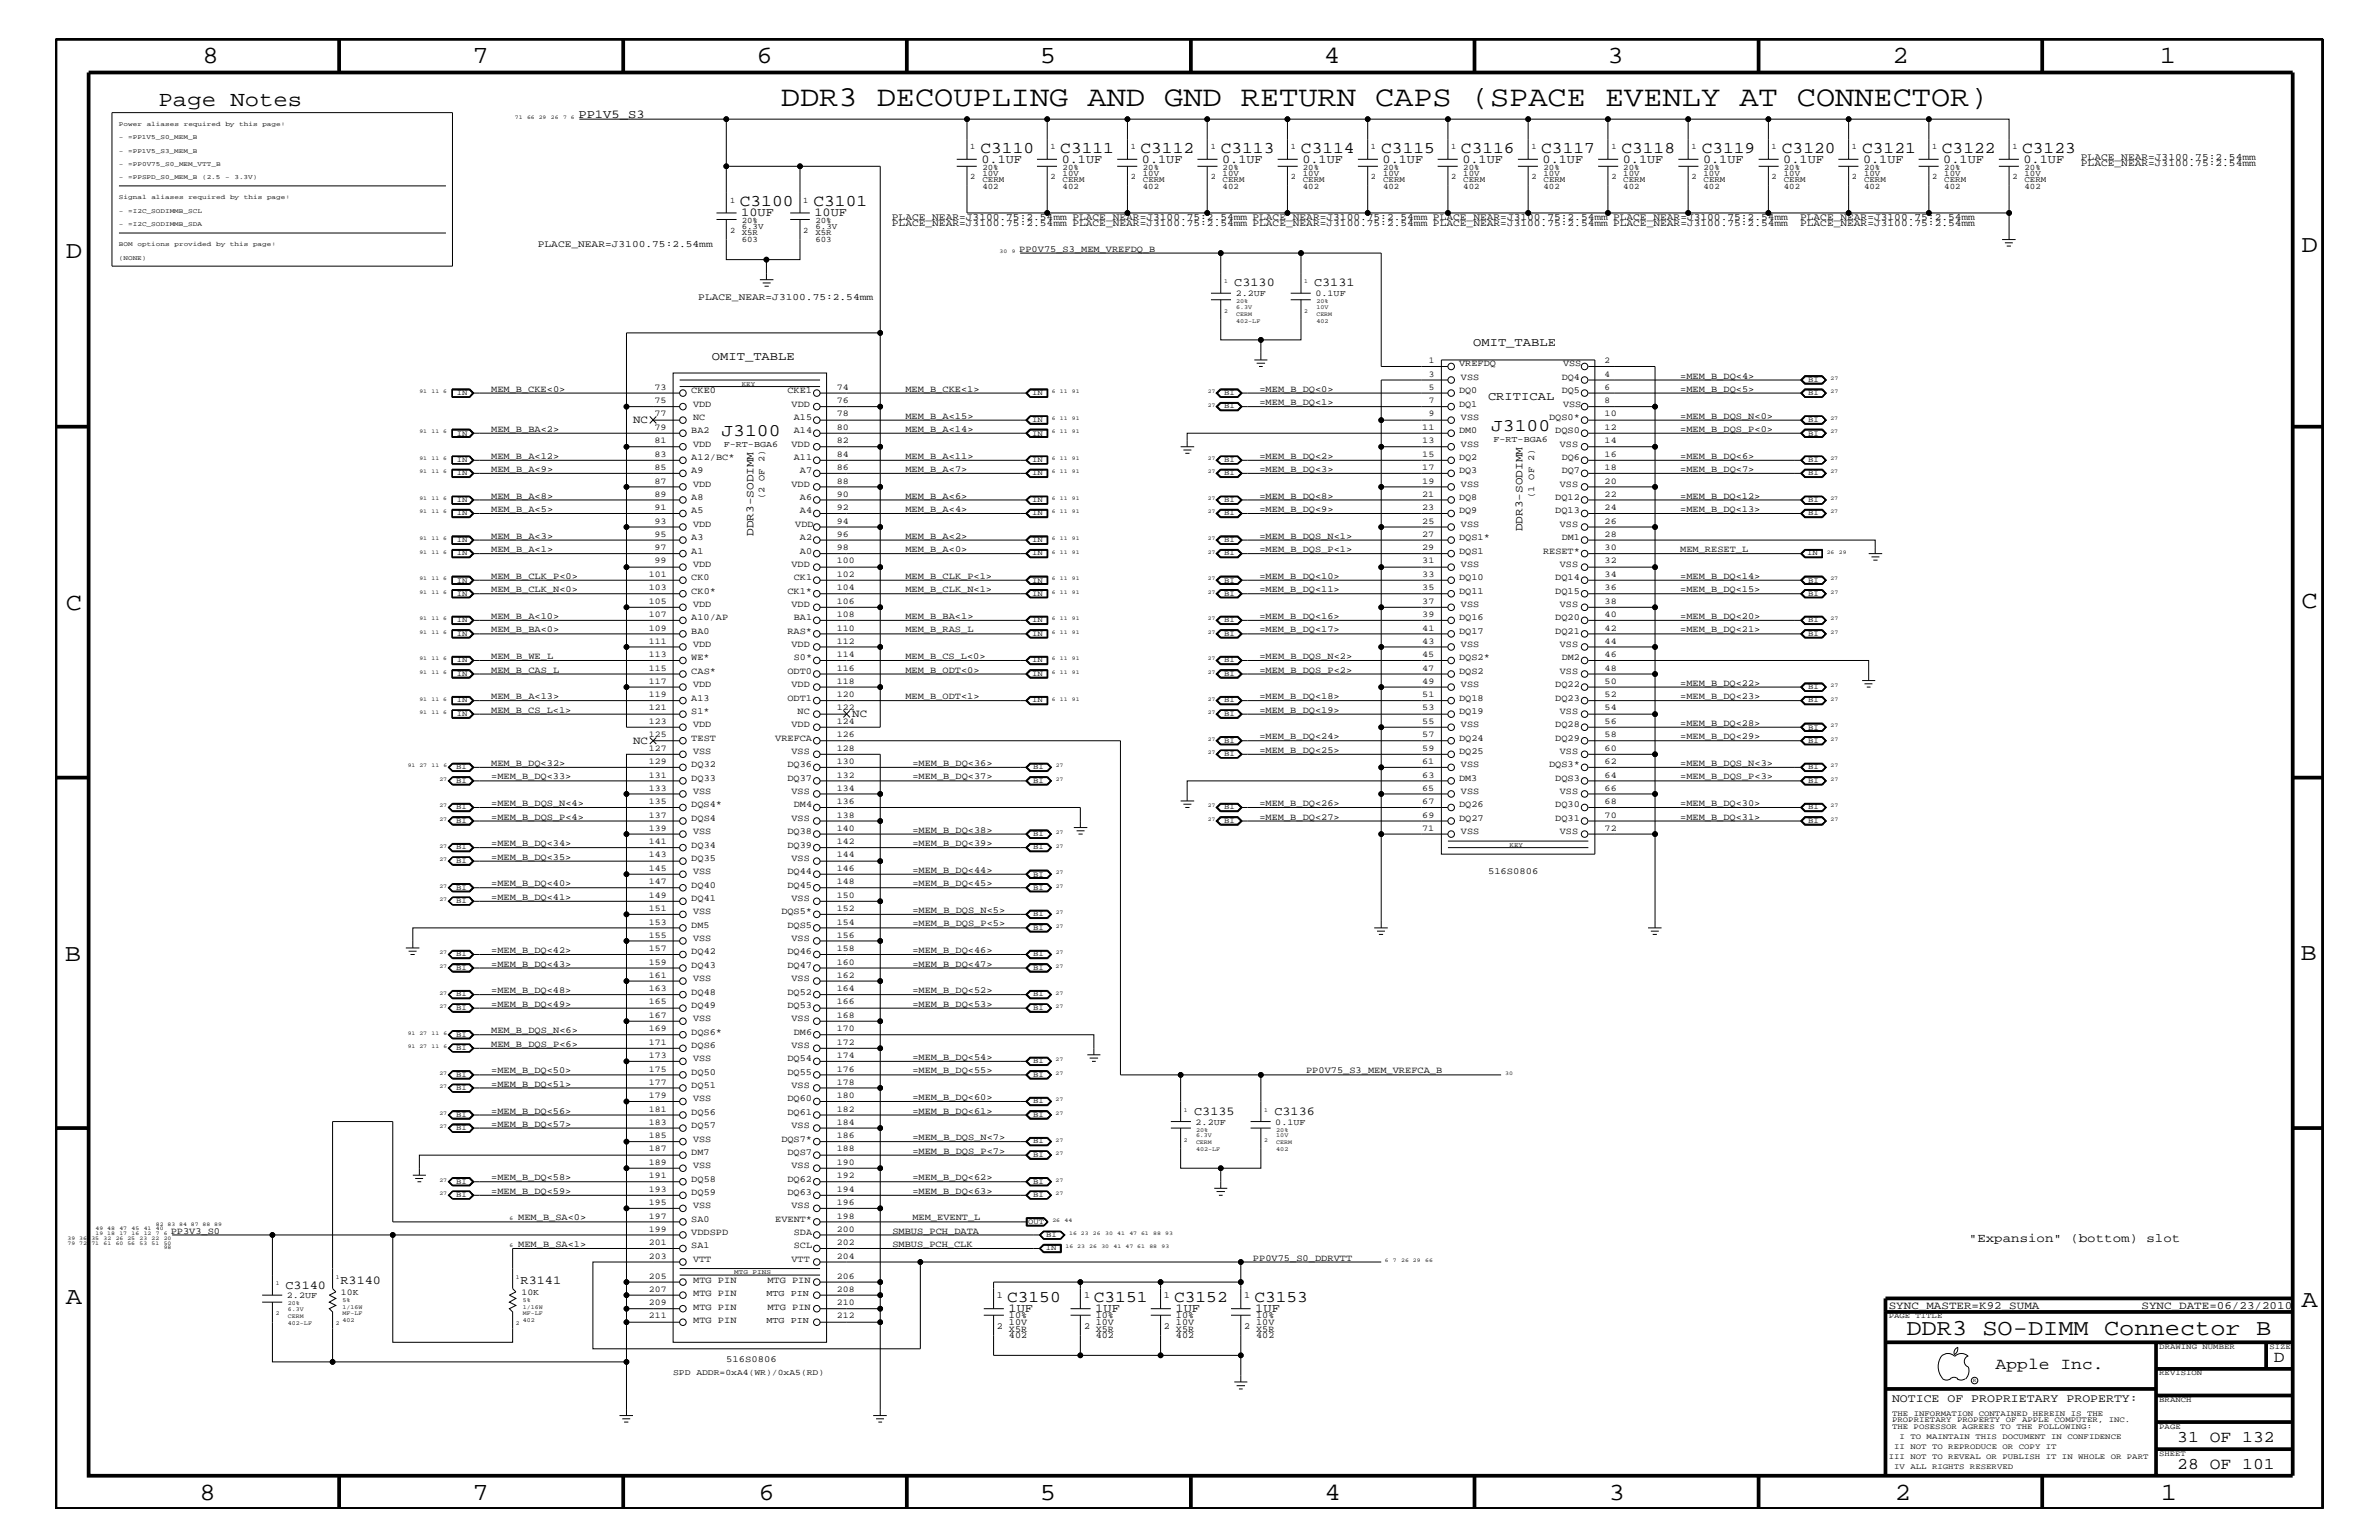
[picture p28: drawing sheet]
<svg xmlns="http://www.w3.org/2000/svg" width="432mm" height="279mm" viewBox="0 0 432 279" stroke-linecap="round" stroke-linejoin="round" font-family="sans-serif">
<defs><g id="words">
<text font-size="5.2" x="141.7" y="19.2">DDR3 DECOUPLING AND GND RETURN CAPS (SPACE EVENLY AT CONNECTOR)</text>
<g font-size="4.5">
<text x="36.7" y="11.5">8</text>
<text x="85.8" y="11.5">7</text>
<text x="137.3" y="11.5">6</text>
<text x="188.7" y="11.5">5</text>
<text x="240.3" y="11.5">4</text>
<text x="291.8" y="11.5">3</text>
<text x="343.5" y="11.5">2</text>
<text x="392" y="11.5">1</text>
<text x="11.9" y="46.8">D</text>
<text x="417.8" y="45.7">D</text>
<text x="11.9" y="110.6">C</text>
<text x="417.7" y="110.3">C</text>
<text x="11.8" y="174.3">B</text>
<text x="417.6" y="174.2">B</text>
<text x="11.9" y="236.7">A</text>
<text x="417.7" y="237.1">A</text>
<text x="36.2" y="272.1">8</text>
<text x="85.8" y="272.1">7</text>
<text x="137.7" y="272.1">6</text>
<text x="188.7" y="272.1">5</text>
<text x="240.4" y="272.1">4</text>
<text x="292" y="272.1">3</text>
<text x="343.9" y="272.1">2</text>
<text x="392.2" y="272.1">1</text>
</g>
<text font-size="4.1" x="346" y="242.3">DDR3 SO-DIMM Connector B</text>
<text font-size="3.9" x="28.8" y="19.2">Page Notes</text>
<g font-size="3.2">
<text x="130.9" y="79">J3100</text>
<text x="270.6" y="78.2">J3100</text>
</g>
<g font-size="3">
<text x="178" y="27.7">C3110</text>
<text x="192.4" y="27.7">C3111</text>
<text x="207" y="27.7">C3112</text>
<text x="221.6" y="27.7">C3113</text>
<text x="236.1" y="27.7">C3114</text>
<text x="250.7" y="27.7">C3115</text>
<text x="265.2" y="27.7">C3116</text>
<text x="279.7" y="27.7">C3117</text>
<text x="294.3" y="27.7">C3118</text>
<text x="308.9" y="27.7">C3119</text>
<text x="323.4" y="27.7">C3120</text>
<text x="338" y="27.7">C3121</text>
<text x="352.5" y="27.7">C3122</text>
<text x="367" y="27.7">C3123</text>
<text x="134.3" y="37.4">C3100</text>
<text x="147.7" y="37.4">C3101</text>
<text x="182.8" y="236.2">C3150</text>
<text x="198.5" y="236.2">C3151</text>
<text x="213.1" y="236.2">C3152</text>
<text x="227.7" y="236.2">C3153</text>
<text x="362.2" y="248.4">Apple Inc.</text>
<text x="412.7" y="247.1">D</text>
<text x="395.2" y="261.6">31 OF 132</text>
<text x="395.2" y="266.6">28 OF 101</text>
</g>
<text font-size="2.3" x="357.4" y="225.3">&quot;Expansion&quot; (bottom) slot</text>
<g font-size="2.2">
<text x="105" y="21.4">PP1V5_S3</text>
<text x="178.1" y="29.5">0.1UF</text>
<text x="192.7" y="29.5">0.1UF</text>
<text x="207.3" y="29.5">0.1UF</text>
<text x="221.8" y="29.5">0.1UF</text>
<text x="236.4" y="29.5">0.1UF</text>
<text x="251" y="29.5">0.1UF</text>
<text x="265.4" y="29.5">0.1UF</text>
<text x="280" y="29.5">0.1UF</text>
<text x="294.6" y="29.5">0.1UF</text>
<text x="309.1" y="29.5">0.1UF</text>
<text x="323.7" y="29.5">0.1UF</text>
<text x="338.2" y="29.5">0.1UF</text>
<text x="352.7" y="29.5">0.1UF</text>
<text x="367.3" y="29.5">0.1UF</text>
<text x="134.5" y="39.2">10UF</text>
<text x="147.8" y="39.2">10UF</text>
<text x="224" y="51.9">C3130</text>
<text x="238.5" y="51.9">C3131</text>
<text x="129.2" y="65.3">OMIT_TABLE</text>
<text x="267.4" y="62.9">OMIT_TABLE</text>
<text x="270.1" y="72.6">CRITICAL</text>
<text x="216.7" y="202.3">C3135</text>
<text x="231.3" y="202.3">C3136</text>
<text x="51.8" y="233.8">C3140</text>
<text x="61.8" y="233">R3140</text>
<text x="94.5" y="233">R3141</text>
<text x="183" y="238">1UF</text>
<text x="198.8" y="238">1UF</text>
<text x="213.4" y="238">1UF</text>
<text x="227.8" y="238">1UF</text>
</g>
<text font-size="2.1" x="343.4" y="254.4">NOTICE OF PROPRIETARY PROPERTY:</text>
<g font-size="2">
<text x="114.9" y="76.8">NC</text>
<text x="136.7" y="97.2" transform="rotate(-90 136.7 97.2)">DDR3-SODIMM</text>
<text x="276.4" y="96.4" transform="rotate(-90 276.4 96.4)">DDR3-SODIMM</text>
<text x="154.7" y="130.2">NC</text>
<text x="114.9" y="135">NC</text>
<text x="342.8" y="237.4">SYNC_MASTER=K92_SUMA</text>
<text x="388.7" y="237.4">SYNC_DATE=06/23/2010</text>
</g>
<g font-size="1.8">
<text x="377.7" y="29">PLACE_NEAR=J3100.75:2.54mm</text>
<text x="377.7" y="30.2">PLACE_NEAR=J3100.75:2.54mm</text>
<text x="161.9" y="39.9">PLACE_NEAR=J3100.75:2.54mm PLACE_NEAR=J3100.75:2.54mm PLACE_NEAR=J3100.75:2.54mm PLACE_NEAR=J3100.75:2.54mm PLACE_NEAR=J3100.75:2.54mm</text>
<text x="161.9" y="41.1">PLACE_NEAR=J3100.75:2.54mm PLACE_NEAR=J3100.75:2.54mm PLACE_NEAR=J3100.75:2.54mm PLACE_NEAR=J3100.75:2.54mm PLACE_NEAR=J3100.75:2.54mm</text>
<text x="326.7" y="39.9">PLACE_NEAR=J3100.75:2.54mm</text>
<text x="326.7" y="41.1">PLACE_NEAR=J3100.75:2.54mm</text>
<text x="97.6" y="44.7">PLACE_NEAR=J3100.75:2.54mm</text>
<text x="126.7" y="54.5">PLACE_NEAR=J3100.75:2.54mm</text>
</g>
<g font-size="1.7">
<text x="185" y="45.7">PP0V75_S3_MEM_VREFDQ_B</text>
<text x="89.2" y="71.1">MEM_B_CKE&lt;0&gt;</text>
<text x="125.5" y="71.3">CKE0</text>
<text x="142.9" y="71.3">CKE1</text>
<text x="164.3" y="71.1">MEM_B_CKE&lt;1&gt;</text>
<text x="228.6" y="71.1">=MEM_B_DQ&lt;0&gt;</text>
<text x="264.8" y="71.3">DQ0</text>
<text x="264.8" y="66.5">VREFDQ</text>
<text x="265.2" y="68.9">VSS</text>
<text x="283.5" y="71.3">DQ5</text>
<text x="283.5" y="68.9">DQ4</text>
<text x="283.7" y="66.5">VSS</text>
<text x="305" y="68.7">=MEM_B_DQ&lt;4&gt;</text>
<text x="305" y="71.1">=MEM_B_DQ&lt;5&gt;</text>
<text x="125.8" y="73.8">VDD</text>
<text x="125.8" y="76.2">NC</text>
<text x="143.7" y="73.8">VDD</text>
<text x="144.1" y="76.2">A15</text>
<text x="164.3" y="76">MEM_B_A&lt;15&gt;</text>
<text x="228.6" y="73.5">=MEM_B_DQ&lt;1&gt;</text>
<text x="264.8" y="73.8">DQ1</text>
<text x="265.2" y="76.2">VSS</text>
<text x="281.2" y="76.2">DQS0*</text>
<text x="283.7" y="73.8">VSS</text>
<text x="305" y="76">=MEM_B_DQS_N&lt;0&gt;</text>
<text x="89.2" y="78.3">MEM_B_BA&lt;2&gt;</text>
<text x="89.2" y="83.3">MEM_B_A&lt;12&gt;</text>
<text x="125.5" y="78.6">BA2</text>
<text x="125.5" y="83.5">A12/BC*</text>
<text x="125.8" y="81.1">VDD</text>
<text x="143.7" y="81.1">VDD</text>
<text x="144.1" y="78.6">A14</text>
<text x="144.1" y="83.5">A11</text>
<text x="164.3" y="83.3">MEM_B_A&lt;11&gt;</text>
<text x="164.3" y="78.3">MEM_B_A&lt;14&gt;</text>
<text x="228.6" y="83.3">=MEM_B_DQ&lt;2&gt;</text>
<text x="264.8" y="83.5">DQ2</text>
<text x="264.8" y="78.6">DM0</text>
<text x="265.2" y="81.1">VSS</text>
<text x="282.3" y="78.6">DQS0</text>
<text x="283.1" y="81.1">VSS</text>
<text x="283.5" y="83.5">DQ6</text>
<text x="305" y="78.3">=MEM_B_DQS_P&lt;0&gt;</text>
<text x="305" y="83.3">=MEM_B_DQ&lt;6&gt;</text>
<text x="89.2" y="85.6">MEM_B_A&lt;9&gt;</text>
<text x="125.5" y="85.9">A9</text>
<text x="125.8" y="88.3">VDD</text>
<text x="143.7" y="88.3">VDD</text>
<text x="145.2" y="85.9">A7</text>
<text x="164.3" y="85.6">MEM_B_A&lt;7&gt;</text>
<text x="228.6" y="85.6">=MEM_B_DQ&lt;3&gt;</text>
<text x="264.8" y="85.9">DQ3</text>
<text x="265.2" y="88.3">VSS</text>
<text x="283.1" y="88.3">VSS</text>
<text x="283.5" y="85.9">DQ7</text>
<text x="305" y="85.6">=MEM_B_DQ&lt;7&gt;</text>
<text x="89.2" y="90.5">MEM_B_A&lt;8&gt;</text>
<text x="89.2" y="92.9">MEM_B_A&lt;5&gt;</text>
<text x="125.5" y="93.2">A5</text>
<text x="125.5" y="90.7">A8</text>
<text x="125.8" y="95.6">VDD</text>
<text x="138.8" y="90.6" transform="rotate(-90 138.8 90.6)">(2 OF 2)</text>
<text x="144.4" y="95.6">VDD</text>
<text x="145.2" y="90.7">A6</text>
<text x="145.2" y="93.2">A4</text>
<text x="164.3" y="90.5">MEM_B_A&lt;6&gt;</text>
<text x="164.3" y="92.9">MEM_B_A&lt;4&gt;</text>
<text x="228.6" y="90.5">=MEM_B_DQ&lt;8&gt;</text>
<text x="228.6" y="92.9">=MEM_B_DQ&lt;9&gt;</text>
<text x="264.8" y="93.2">DQ9</text>
<text x="264.8" y="90.7">DQ8</text>
<text x="265.2" y="95.6">VSS</text>
<text x="278.5" y="90.4" transform="rotate(-90 278.5 90.4)">(1 OF 2)</text>
<text x="282.3" y="90.7">DQ12</text>
<text x="282.3" y="93.2">DQ13</text>
<text x="283.1" y="95.6">VSS</text>
<text x="305" y="90.5">=MEM_B_DQ&lt;12&gt;</text>
<text x="305" y="92.9">=MEM_B_DQ&lt;13&gt;</text>
<text x="89.2" y="100.2">MEM_B_A&lt;1&gt;</text>
<text x="89.2" y="97.7">MEM_B_A&lt;3&gt;</text>
<text x="125.5" y="100.4">A1</text>
<text x="125.5" y="98">A3</text>
<text x="145.2" y="98">A2</text>
<text x="145.2" y="100.4">A0</text>
<text x="164.3" y="100.2">MEM_B_A&lt;0&gt;</text>
<text x="164.3" y="97.7">MEM_B_A&lt;2&gt;</text>
<text x="228.6" y="100.2">=MEM_B_DQS_P&lt;1&gt;</text>
<text x="228.6" y="97.7">=MEM_B_DQS_N&lt;1&gt;</text>
<text x="264.8" y="98">DQS1*</text>
<text x="264.8" y="100.4">DQS1</text>
<text x="280.1" y="100.4">RESET*</text>
<text x="283.5" y="98">DM1</text>
<text x="305" y="100.2">MEM_RESET_L</text>
<text x="89.2" y="107.5">MEM_B_CLK_N&lt;0&gt;</text>
<text x="89.2" y="105">MEM_B_CLK_P&lt;0&gt;</text>
<text x="125.5" y="105.3">CK0</text>
<text x="125.5" y="107.7">CK0*</text>
<text x="125.8" y="102.9">VDD</text>
<text x="142.9" y="107.7">CK1*</text>
<text x="143.7" y="102.9">VDD</text>
<text x="144.1" y="105.3">CK1</text>
<text x="164.3" y="107.5">MEM_B_CLK_N&lt;1&gt;</text>
<text x="164.3" y="105">MEM_B_CLK_P&lt;1&gt;</text>
<text x="228.6" y="107.5">=MEM_B_DQ&lt;11&gt;</text>
<text x="228.6" y="105">=MEM_B_DQ&lt;10&gt;</text>
<text x="264.8" y="105.3">DQ10</text>
<text x="264.8" y="107.7">DQ11</text>
<text x="265.2" y="102.9">VSS</text>
<text x="282.3" y="105.3">DQ14</text>
<text x="282.3" y="107.7">DQ15</text>
<text x="283.1" y="102.9">VSS</text>
<text x="305" y="107.5">=MEM_B_DQ&lt;15&gt;</text>
<text x="305" y="105">=MEM_B_DQ&lt;14&gt;</text>
<text x="89.2" y="112.3">MEM_B_A&lt;10&gt;</text>
<text x="125.5" y="112.6">A10/AP</text>
<text x="125.8" y="110.2">VDD</text>
<text x="143.7" y="110.2">VDD</text>
<text x="144.1" y="112.6">BA1</text>
<text x="164.3" y="112.3">MEM_B_BA&lt;1&gt;</text>
<text x="228.6" y="112.3">=MEM_B_DQ&lt;16&gt;</text>
<text x="264.8" y="112.6">DQ16</text>
<text x="265.2" y="110.2">VSS</text>
<text x="282.3" y="112.6">DQ20</text>
<text x="283.1" y="110.2">VSS</text>
<text x="305" y="112.3">=MEM_B_DQ&lt;20&gt;</text>
<text x="89.2" y="119.6">MEM_B_WE_L</text>
<text x="89.2" y="114.8">MEM_B_BA&lt;0&gt;</text>
<text x="125.5" y="115">BA0</text>
<text x="125.5" y="119.8">WE*</text>
<text x="125.8" y="117.4">VDD</text>
<text x="142.9" y="115">RAS*</text>
<text x="143.7" y="117.4">VDD</text>
<text x="144.1" y="119.8">S0*</text>
<text x="164.3" y="119.6">MEM_B_CS_L&lt;0&gt;</text>
<text x="164.3" y="114.8">MEM_B_RAS_L</text>
<text x="228.6" y="119.6">=MEM_B_DQS_N&lt;2&gt;</text>
<text x="228.6" y="114.8">=MEM_B_DQ&lt;17&gt;</text>
<text x="264.8" y="119.8">DQS2*</text>
<text x="264.8" y="115">DQ17</text>
<text x="265.2" y="117.4">VSS</text>
<text x="282.3" y="115">DQ21</text>
<text x="283.1" y="117.4">VSS</text>
<text x="283.5" y="119.8">DM2</text>
<text x="305" y="114.8">=MEM_B_DQ&lt;21&gt;</text>
<text x="89.2" y="122">MEM_B_CAS_L</text>
<text x="125.5" y="122.3">CAS*</text>
<text x="125.8" y="124.7">VDD</text>
<text x="142.9" y="122.3">ODT0</text>
<text x="143.7" y="124.7">VDD</text>
<text x="164.3" y="122">MEM_B_ODT&lt;0&gt;</text>
<text x="228.6" y="122">=MEM_B_DQS_P&lt;2&gt;</text>
<text x="264.8" y="122.3">DQS2</text>
<text x="265.2" y="124.7">VSS</text>
<text x="282.3" y="124.7">DQ22</text>
<text x="283.1" y="122.3">VSS</text>
<text x="305" y="124.4">=MEM_B_DQ&lt;22&gt;</text>
<text x="89.2" y="126.9">MEM_B_A&lt;13&gt;</text>
<text x="89.2" y="129.3">MEM_B_CS_L&lt;1&gt;</text>
<text x="125.5" y="127.1">A13</text>
<text x="125.5" y="129.6">S1*</text>
<text x="125.8" y="131.9">VDD</text>
<text x="142.9" y="127.1">ODT1</text>
<text x="143.7" y="131.9">VDD</text>
<text x="144.8" y="129.6">NC</text>
<text x="164.3" y="126.9">MEM_B_ODT&lt;1&gt;</text>
<text x="228.6" y="129.3">=MEM_B_DQ&lt;19&gt;</text>
<text x="228.6" y="126.9">=MEM_B_DQ&lt;18&gt;</text>
<text x="264.8" y="127.1">DQ18</text>
<text x="264.8" y="129.6">DQ19</text>
<text x="265.2" y="131.9">VSS</text>
<text x="282.3" y="127.1">DQ23</text>
<text x="282.3" y="131.9">DQ28</text>
<text x="283.1" y="129.6">VSS</text>
<text x="305" y="131.7">=MEM_B_DQ&lt;28&gt;</text>
<text x="305" y="126.9">=MEM_B_DQ&lt;23&gt;</text>
<text x="125.5" y="134.4">TEST</text>
<text x="125.8" y="136.8">VSS</text>
<text x="140.7" y="134.4">VREFCA</text>
<text x="143.7" y="136.8">VSS</text>
<text x="228.6" y="134.1">=MEM_B_DQ&lt;24&gt;</text>
<text x="228.6" y="136.6">=MEM_B_DQ&lt;25&gt;</text>
<text x="264.8" y="136.8">DQ25</text>
<text x="264.8" y="134.4">DQ24</text>
<text x="282.3" y="134.4">DQ29</text>
<text x="283.1" y="136.8">VSS</text>
<text x="305" y="134.1">=MEM_B_DQ&lt;29&gt;</text>
<text x="89.2" y="141.4">=MEM_B_DQ&lt;33&gt;</text>
<text x="89.2" y="139">MEM_B_DQ&lt;32&gt;</text>
<text x="125.5" y="141.7">DQ33</text>
<text x="125.5" y="139.2">DQ32</text>
<text x="142.9" y="139.2">DQ36</text>
<text x="142.9" y="141.7">DQ37</text>
<text x="165.6" y="141.4">=MEM_B_DQ&lt;37&gt;</text>
<text x="165.6" y="139">=MEM_B_DQ&lt;36&gt;</text>
<text x="264.8" y="141.7">DM3</text>
<text x="265.2" y="139.2">VSS</text>
<text x="281.2" y="139.2">DQS3*</text>
<text x="282.3" y="141.7">DQS3</text>
<text x="305" y="141.4">=MEM_B_DQS_P&lt;3&gt;</text>
<text x="305" y="139">=MEM_B_DQS_N&lt;3&gt;</text>
<text x="89.2" y="148.7">=MEM_B_DQS_P&lt;4&gt;</text>
<text x="89.2" y="146.2">=MEM_B_DQS_N&lt;4&gt;</text>
<text x="125.5" y="146.5">DQS4*</text>
<text x="125.5" y="149">DQS4</text>
<text x="125.8" y="144">VSS</text>
<text x="143.7" y="144">VSS</text>
<text x="143.7" y="149">VSS</text>
<text x="144.1" y="146.5">DM4</text>
<text x="228.6" y="146.2">=MEM_B_DQ&lt;26&gt;</text>
<text x="228.6" y="148.7">=MEM_B_DQ&lt;27&gt;</text>
<text x="264.8" y="149">DQ27</text>
<text x="264.8" y="146.5">DQ26</text>
<text x="265.2" y="144">VSS</text>
<text x="282.3" y="146.5">DQ30</text>
<text x="282.3" y="149">DQ31</text>
<text x="283.1" y="144">VSS</text>
<text x="305" y="148.7">=MEM_B_DQ&lt;31&gt;</text>
<text x="305" y="146.2">=MEM_B_DQ&lt;30&gt;</text>
<text x="89.2" y="153.5">=MEM_B_DQ&lt;34&gt;</text>
<text x="89.2" y="156">=MEM_B_DQ&lt;35&gt;</text>
<text x="125.5" y="153.8">DQ34</text>
<text x="125.8" y="151.3">VSS</text>
<text x="142.9" y="151.3">DQ38</text>
<text x="142.9" y="153.8">DQ39</text>
<text x="165.6" y="153.5">=MEM_B_DQ&lt;39&gt;</text>
<text x="165.6" y="151.1">=MEM_B_DQ&lt;38&gt;</text>
<text x="265.2" y="151.3">VSS</text>
<text x="283.1" y="151.3">VSS</text>
<text x="89.2" y="160.8">=MEM_B_DQ&lt;40&gt;</text>
<text x="125.5" y="161.1">DQ40</text>
<text x="125.5" y="156.2">DQ35</text>
<text x="125.8" y="158.6">VSS</text>
<text x="142.9" y="161.1">DQ45</text>
<text x="142.9" y="158.6">DQ44</text>
<text x="143.7" y="156.2">VSS</text>
<text x="165.6" y="158.4">=MEM_B_DQ&lt;44&gt;</text>
<text x="165.6" y="160.8">=MEM_B_DQ&lt;45&gt;</text>
<text x="270.1" y="158.6">516S0806</text>
<text x="89.2" y="163.3">=MEM_B_DQ&lt;41&gt;</text>
<text x="125.5" y="163.5">DQ41</text>
<text x="125.8" y="165.9">VSS</text>
<text x="141.8" y="165.9">DQS5*</text>
<text x="143.7" y="163.5">VSS</text>
<text x="165.6" y="165.6">=MEM_B_DQS_N&lt;5&gt;</text>
<text x="89.2" y="172.9">=MEM_B_DQ&lt;42&gt;</text>
<text x="125.5" y="168.3">DM5</text>
<text x="125.5" y="173.2">DQ42</text>
<text x="125.8" y="170.7">VSS</text>
<text x="142.9" y="173.2">DQ46</text>
<text x="142.9" y="168.3">DQS5</text>
<text x="143.7" y="170.7">VSS</text>
<text x="165.6" y="172.9">=MEM_B_DQ&lt;46&gt;</text>
<text x="165.6" y="168.1">=MEM_B_DQS_P&lt;5&gt;</text>
<text x="89.2" y="175.4">=MEM_B_DQ&lt;43&gt;</text>
<text x="125.5" y="175.6">DQ43</text>
<text x="125.8" y="178">VSS</text>
<text x="142.9" y="175.6">DQ47</text>
<text x="143.7" y="178">VSS</text>
<text x="165.6" y="175.4">=MEM_B_DQ&lt;47&gt;</text>
<text x="89.2" y="182.7">=MEM_B_DQ&lt;49&gt;</text>
<text x="89.2" y="180.2">=MEM_B_DQ&lt;48&gt;</text>
<text x="125.5" y="180.5">DQ48</text>
<text x="125.5" y="182.9">DQ49</text>
<text x="125.8" y="185.3">VSS</text>
<text x="142.9" y="180.5">DQ52</text>
<text x="142.9" y="182.9">DQ53</text>
<text x="143.7" y="185.3">VSS</text>
<text x="165.6" y="182.7">=MEM_B_DQ&lt;53&gt;</text>
<text x="165.6" y="180.2">=MEM_B_DQ&lt;52&gt;</text>
<text x="89.2" y="189.9">MEM_B_DQS_P&lt;6&gt;</text>
<text x="89.2" y="187.5">MEM_B_DQS_N&lt;6&gt;</text>
<text x="125.5" y="187.7">DQS6*</text>
<text x="125.5" y="190.2">DQS6</text>
<text x="143.7" y="190.2">VSS</text>
<text x="144.1" y="187.7">DM6</text>
<text x="89.2" y="194.8">=MEM_B_DQ&lt;50&gt;</text>
<text x="89.2" y="197.2">=MEM_B_DQ&lt;51&gt;</text>
<text x="125.5" y="197.4">DQ51</text>
<text x="125.5" y="195">DQ50</text>
<text x="125.8" y="192.6">VSS</text>
<text x="142.9" y="192.6">DQ54</text>
<text x="142.9" y="195">DQ55</text>
<text x="143.7" y="197.4">VSS</text>
<text x="165.6" y="192.3">=MEM_B_DQ&lt;54&gt;</text>
<text x="165.6" y="194.8">=MEM_B_DQ&lt;55&gt;</text>
<text x="237.1" y="194.8">PP0V75_S3_MEM_VREFCA_B</text>
<text x="89.2" y="202">=MEM_B_DQ&lt;56&gt;</text>
<text x="125.5" y="202.3">DQ56</text>
<text x="125.8" y="199.8">VSS</text>
<text x="142.9" y="202.3">DQ61</text>
<text x="142.9" y="199.8">DQ60</text>
<text x="165.6" y="199.6">=MEM_B_DQ&lt;60&gt;</text>
<text x="165.6" y="202">=MEM_B_DQ&lt;61&gt;</text>
<text x="89.2" y="204.4">=MEM_B_DQ&lt;57&gt;</text>
<text x="125.5" y="209.6">DM7</text>
<text x="125.5" y="204.7">DQ57</text>
<text x="125.8" y="207.1">VSS</text>
<text x="141.8" y="207.1">DQS7*</text>
<text x="142.9" y="209.6">DQS7</text>
<text x="143.7" y="204.7">VSS</text>
<text x="165.6" y="206.9">=MEM_B_DQS_N&lt;7&gt;</text>
<text x="165.6" y="209.3">=MEM_B_DQS_P&lt;7&gt;</text>
<text x="89.2" y="214.2">=MEM_B_DQ&lt;58&gt;</text>
<text x="125.5" y="214.4">DQ58</text>
<text x="125.8" y="211.9">VSS</text>
<text x="142.9" y="214.4">DQ62</text>
<text x="143.7" y="211.9">VSS</text>
<text x="165.6" y="214.2">=MEM_B_DQ&lt;62&gt;</text>
<text x="89.2" y="216.6">=MEM_B_DQ&lt;59&gt;</text>
<text x="94.1" y="221.4">MEM_B_SA&lt;0&gt;</text>
<text x="125.5" y="221.7">SA0</text>
<text x="125.5" y="216.9">DQ59</text>
<text x="125.8" y="219.2">VSS</text>
<text x="140.7" y="221.7">EVENT*</text>
<text x="142.9" y="216.9">DQ63</text>
<text x="143.7" y="219.2">VSS</text>
<text x="165.6" y="216.6">=MEM_B_DQ&lt;63&gt;</text>
<text x="165.6" y="221.4">MEM_EVENT_L</text>
<text x="31" y="223.9">PP3V3_S0</text>
<text x="94.1" y="226.3">MEM_B_SA&lt;1&gt;</text>
<text x="125.5" y="226.5">SA1</text>
<text x="125.5" y="224.1">VDDSPD</text>
<text x="144.1" y="226.5">SCL</text>
<text x="144.1" y="224.1">SDA</text>
<text x="162" y="223.9">SMBUS_PCH_DATA</text>
<text x="162" y="226.3">SMBUS_PCH_CLK</text>
<text x="125.8" y="229">VTT</text>
<text x="125.8" y="232.9">MTG PIN</text>
<text x="139.3" y="232.9">MTG PIN</text>
<text x="143.7" y="229">VTT</text>
<text x="227.4" y="228.7">PP0V75_S0_DDRVTT</text>
<text x="125.8" y="235.1">MTG PIN</text>
<text x="125.8" y="237.7">MTG PIN</text>
<text x="125.8" y="240">MTG PIN</text>
<text x="139.3" y="237.7">MTG PIN</text>
<text x="180.9" y="235.6">1</text>
<text x="183.1" y="239.2">10%</text>
<text x="196.8" y="235.6">1</text>
<text x="198.9" y="239.2">10%</text>
<text x="211.2" y="235.6">1</text>
<text x="213.4" y="239.2">10%</text>
<text x="225.8" y="235.6">1</text>
<text x="228" y="239.2">10%</text>
<text x="180.9" y="241.1">2</text>
<text x="183.1" y="240.3">10V</text>
<text x="183.1" y="241.6">X5R</text>
<text x="183.1" y="242.8">402</text>
<text x="196.8" y="241.1">2</text>
<text x="198.9" y="240.3">10V</text>
<text x="198.9" y="241.6">X5R</text>
<text x="198.9" y="242.8">402</text>
<text x="211.2" y="241.1">2</text>
<text x="213.4" y="240.3">10V</text>
<text x="213.4" y="241.6">X5R</text>
<text x="213.4" y="242.8">402</text>
<text x="225.8" y="241.1">2</text>
<text x="228" y="240.3">10V</text>
<text x="228" y="241.6">X5R</text>
<text x="228" y="242.8">402</text>
<text x="131.8" y="247.1">516S0806</text>
</g>
<g font-size="1.6">
<text x="224.3" y="53.8">2.2UF</text>
<text x="238.8" y="53.8">0.1UF</text>
<text x="259.3" y="65.9">1</text>
<text x="291.3" y="65.9">2</text>
<text x="118.8" y="70.7">73</text>
<text x="151.9" y="70.7">74</text>
<text x="259.3" y="70.7">5</text>
<text x="259.3" y="68.4">3</text>
<text x="291.3" y="68.4">4</text>
<text x="291.3" y="70.7">6</text>
<text x="118.8" y="75.6">77</text>
<text x="118.8" y="73.2">75</text>
<text x="151.9" y="75.6">78</text>
<text x="151.9" y="73.2">76</text>
<text x="259.3" y="73.2">7</text>
<text x="259.3" y="75.6">9</text>
<text x="291.3" y="75.6">10</text>
<text x="291.3" y="73.2">8</text>
<text x="118.8" y="82.8">83</text>
<text x="118.8" y="78">79</text>
<text x="118.8" y="80.5">81</text>
<text x="131.4" y="81.1">F-RT-BGA6</text>
<text x="151.9" y="82.8">84</text>
<text x="151.9" y="78">80</text>
<text x="151.9" y="80.5">82</text>
<text x="258.1" y="78">11</text>
<text x="258.1" y="82.8">15</text>
<text x="258.1" y="80.5">13</text>
<text x="271.1" y="80.2">F-RT-BGA6</text>
<text x="291.3" y="82.8">16</text>
<text x="291.3" y="78">12</text>
<text x="291.3" y="80.5">14</text>
<text x="118.8" y="85.3">85</text>
<text x="118.8" y="87.7">87</text>
<text x="151.9" y="85.3">86</text>
<text x="151.9" y="87.7">88</text>
<text x="258.1" y="85.3">17</text>
<text x="258.1" y="87.7">19</text>
<text x="291.3" y="85.3">18</text>
<text x="291.3" y="87.7">20</text>
<text x="118.8" y="92.6">91</text>
<text x="118.8" y="90.1">89</text>
<text x="118.8" y="95">93</text>
<text x="151.9" y="92.6">92</text>
<text x="151.9" y="90.1">90</text>
<text x="151.9" y="95">94</text>
<text x="258.1" y="90.1">21</text>
<text x="258.1" y="92.6">23</text>
<text x="258.1" y="95">25</text>
<text x="291.3" y="90.1">22</text>
<text x="291.3" y="92.6">24</text>
<text x="291.3" y="95">26</text>
<text x="118.8" y="99.9">97</text>
<text x="118.8" y="97.4">95</text>
<text x="151.9" y="99.9">98</text>
<text x="151.9" y="97.4">96</text>
<text x="258.1" y="99.9">29</text>
<text x="258.1" y="97.4">27</text>
<text x="291.3" y="99.9">30</text>
<text x="291.3" y="97.4">28</text>
<text x="117.8" y="104.7">101</text>
<text x="117.8" y="107.1">103</text>
<text x="118.8" y="102.2">99</text>
<text x="151.9" y="102.2">100</text>
<text x="151.9" y="104.7">102</text>
<text x="151.9" y="107.1">104</text>
<text x="258.1" y="104.7">33</text>
<text x="258.1" y="107.1">35</text>
<text x="258.1" y="102.2">31</text>
<text x="291.3" y="104.7">34</text>
<text x="291.3" y="107.1">36</text>
<text x="291.3" y="102.2">32</text>
<text x="117.8" y="112">107</text>
<text x="117.8" y="109.5">105</text>
<text x="151.9" y="112">108</text>
<text x="151.9" y="109.5">106</text>
<text x="258.1" y="112">39</text>
<text x="258.1" y="109.5">37</text>
<text x="291.3" y="112">40</text>
<text x="291.3" y="109.5">38</text>
<text x="117.8" y="119.2">113</text>
<text x="117.8" y="114.4">109</text>
<text x="117.8" y="116.8">111</text>
<text x="151.9" y="114.4">110</text>
<text x="151.9" y="119.2">114</text>
<text x="151.9" y="116.8">112</text>
<text x="258.1" y="119.2">45</text>
<text x="258.1" y="114.4">41</text>
<text x="258.1" y="116.8">43</text>
<text x="291.3" y="119.2">46</text>
<text x="291.3" y="114.4">42</text>
<text x="291.3" y="116.8">44</text>
<text x="117.8" y="121.7">115</text>
<text x="117.8" y="124.1">117</text>
<text x="151.9" y="121.7">116</text>
<text x="151.9" y="124.1">118</text>
<text x="258.1" y="121.7">47</text>
<text x="258.1" y="124.1">49</text>
<text x="291.3" y="124.1">50</text>
<text x="291.3" y="121.7">48</text>
<text x="117.8" y="128.9">121</text>
<text x="117.8" y="126.5">119</text>
<text x="117.8" y="131.3">123</text>
<text x="151.9" y="128.9">122</text>
<text x="151.9" y="126.5">120</text>
<text x="151.9" y="131.3">124</text>
<text x="258.1" y="126.5">51</text>
<text x="258.1" y="128.9">53</text>
<text x="258.1" y="131.3">55</text>
<text x="291.3" y="126.5">52</text>
<text x="291.3" y="131.3">56</text>
<text x="291.3" y="128.9">54</text>
<text x="117.8" y="133.8">125</text>
<text x="117.8" y="136.2">127</text>
<text x="151.9" y="133.8">126</text>
<text x="151.9" y="136.2">128</text>
<text x="258.1" y="133.8">57</text>
<text x="258.1" y="136.2">59</text>
<text x="291.3" y="136.2">60</text>
<text x="291.3" y="133.8">58</text>
<text x="117.8" y="138.6">129</text>
<text x="117.8" y="141.1">131</text>
<text x="117.8" y="143.5">133</text>
<text x="151.9" y="138.6">130</text>
<text x="151.9" y="141.1">132</text>
<text x="151.9" y="143.5">134</text>
<text x="258.1" y="138.6">61</text>
<text x="258.1" y="143.5">65</text>
<text x="258.1" y="141.1">63</text>
<text x="291.3" y="141.1">64</text>
<text x="291.3" y="138.6">62</text>
<text x="291.3" y="143.5">66</text>
<text x="117.8" y="148.4">137</text>
<text x="117.8" y="145.9">135</text>
<text x="151.9" y="145.9">136</text>
<text x="151.9" y="148.4">138</text>
<text x="258.1" y="145.9">67</text>
<text x="258.1" y="148.4">69</text>
<text x="291.3" y="145.9">68</text>
<text x="291.3" y="148.4">70</text>
<text x="117.8" y="153.2">141</text>
<text x="117.8" y="155.6">143</text>
<text x="117.8" y="150.7">139</text>
<text x="151.9" y="150.7">140</text>
<text x="151.9" y="153.2">142</text>
<text x="151.9" y="155.6">144</text>
<text x="258.1" y="150.7">71</text>
<text x="291.3" y="150.7">72</text>
<text x="117.8" y="160.5">147</text>
<text x="117.8" y="158">145</text>
<text x="151.9" y="158">146</text>
<text x="151.9" y="160.5">148</text>
<text x="117.8" y="167.8">153</text>
<text x="117.8" y="162.8">149</text>
<text x="117.8" y="165.3">151</text>
<text x="151.9" y="167.8">154</text>
<text x="151.9" y="165.3">152</text>
<text x="151.9" y="162.8">150</text>
<text x="117.8" y="172.6">157</text>
<text x="117.8" y="170.1">155</text>
<text x="151.9" y="172.6">158</text>
<text x="151.9" y="170.1">156</text>
<text x="117.8" y="175">159</text>
<text x="117.8" y="179.9">163</text>
<text x="117.8" y="177.4">161</text>
<text x="151.9" y="175">160</text>
<text x="151.9" y="179.9">164</text>
<text x="151.9" y="177.4">162</text>
<text x="117.8" y="182.2">165</text>
<text x="117.8" y="184.7">167</text>
<text x="151.9" y="182.2">166</text>
<text x="151.9" y="184.7">168</text>
<text x="117.8" y="189.5">171</text>
<text x="117.8" y="187.1">169</text>
<text x="117.8" y="192">173</text>
<text x="151.9" y="187.1">170</text>
<text x="151.9" y="192">174</text>
<text x="151.9" y="189.5">172</text>
<text x="117.8" y="194.4">175</text>
<text x="117.8" y="196.8">177</text>
<text x="151.9" y="194.4">176</text>
<text x="151.9" y="196.8">178</text>
<text x="117.8" y="201.7">181</text>
<text x="117.8" y="199.2">179</text>
<text x="151.9" y="199.2">180</text>
<text x="151.9" y="201.7">182</text>
<text x="117.8" y="208.9">187</text>
<text x="117.8" y="204.1">183</text>
<text x="117.8" y="206.5">185</text>
<text x="151.9" y="208.9">188</text>
<text x="151.9" y="206.5">186</text>
<text x="151.9" y="204.1">184</text>
<text x="217" y="204.1">2.2UF</text>
<text x="231.5" y="204.1">0.1UF</text>
<text x="117.8" y="213.8">191</text>
<text x="117.8" y="211.4">189</text>
<text x="151.9" y="213.8">192</text>
<text x="151.9" y="211.4">190</text>
<text x="117.8" y="216.2">193</text>
<text x="117.8" y="221.1">197</text>
<text x="117.8" y="218.6">195</text>
<text x="151.9" y="216.2">194</text>
<text x="151.9" y="221.1">198</text>
<text x="151.9" y="218.6">196</text>
<text x="117.8" y="225.9">201</text>
<text x="117.8" y="223.5">199</text>
<text x="151.9" y="225.9">202</text>
<text x="151.9" y="223.5">200</text>
<text x="117.8" y="232">205</text>
<text x="117.8" y="228.4">203</text>
<text x="151.9" y="232">206</text>
<text x="151.9" y="228.4">204</text>
<text x="52.1" y="235.6">2.2UF</text>
<text x="61.9" y="234.9">10K</text>
<text x="94.7" y="234.9">10K</text>
<text x="117.8" y="234.4">207</text>
<text x="117.8" y="236.8">209</text>
<text x="117.8" y="239.2">211</text>
<text x="139.1" y="235.1">MTG PIN</text>
<text x="139.1" y="240">MTG PIN</text>
<text x="151.9" y="234.4">208</text>
<text x="151.9" y="236.8">210</text>
<text x="151.9" y="239.2">212</text>
</g>
<g font-size="1.5">
<text x="176.1" y="27.1">1</text>
<text x="190.7" y="27.1">1</text>
<text x="205.2" y="27.1">1</text>
<text x="219.8" y="27.1">1</text>
<text x="234.3" y="27.1">1</text>
<text x="248.8" y="27.1">1</text>
<text x="263.4" y="27.1">1</text>
<text x="278" y="27.1">1</text>
<text x="292.5" y="27.1">1</text>
<text x="307" y="27.1">1</text>
<text x="321.6" y="27.1">1</text>
<text x="336.1" y="27.1">1</text>
<text x="350.7" y="27.1">1</text>
<text x="365.3" y="27.1">1</text>
<text x="176.1" y="32.5">2</text>
<text x="178.3" y="30.8">20%</text>
<text x="178.3" y="31.9">10V</text>
<text x="178.3" y="34.2">402</text>
<text x="178.3" y="33">CERM</text>
<text x="190.7" y="32.5">2</text>
<text x="192.9" y="30.8">20%</text>
<text x="192.9" y="31.9">10V</text>
<text x="192.9" y="33">CERM</text>
<text x="192.9" y="34.2">402</text>
<text x="205.2" y="32.5">2</text>
<text x="207.4" y="34.2">402</text>
<text x="207.4" y="31.9">10V</text>
<text x="207.4" y="30.8">20%</text>
<text x="207.4" y="33">CERM</text>
<text x="219.8" y="32.5">2</text>
<text x="221.9" y="33">CERM</text>
<text x="221.9" y="30.8">20%</text>
<text x="221.9" y="31.9">10V</text>
<text x="221.9" y="34.2">402</text>
<text x="234.3" y="32.5">2</text>
<text x="236.5" y="33">CERM</text>
<text x="236.5" y="30.8">20%</text>
<text x="236.5" y="34.2">402</text>
<text x="236.5" y="31.9">10V</text>
<text x="248.8" y="32.5">2</text>
<text x="251" y="33">CERM</text>
<text x="251" y="34.2">402</text>
<text x="251" y="30.8">20%</text>
<text x="251" y="31.9">10V</text>
<text x="263.4" y="32.5">2</text>
<text x="265.6" y="34.2">402</text>
<text x="265.6" y="30.8">20%</text>
<text x="265.6" y="31.9">10V</text>
<text x="265.6" y="33">CERM</text>
<text x="278" y="32.5">2</text>
<text x="280.2" y="34.2">402</text>
<text x="280.2" y="30.8">20%</text>
<text x="280.2" y="31.9">10V</text>
<text x="280.2" y="33">CERM</text>
<text x="292.5" y="32.5">2</text>
<text x="294.6" y="33">CERM</text>
<text x="294.6" y="34.2">402</text>
<text x="294.6" y="30.8">20%</text>
<text x="294.6" y="31.9">10V</text>
<text x="307" y="32.5">2</text>
<text x="309.2" y="33">CERM</text>
<text x="309.2" y="34.2">402</text>
<text x="309.2" y="30.8">20%</text>
<text x="309.2" y="31.9">10V</text>
<text x="321.6" y="32.5">2</text>
<text x="323.8" y="33">CERM</text>
<text x="323.8" y="34.2">402</text>
<text x="323.8" y="30.8">20%</text>
<text x="323.8" y="31.9">10V</text>
<text x="336.1" y="32.5">2</text>
<text x="338.3" y="33">CERM</text>
<text x="338.3" y="34.2">402</text>
<text x="338.3" y="30.8">20%</text>
<text x="338.3" y="31.9">10V</text>
<text x="350.7" y="32.5">2</text>
<text x="352.9" y="33">CERM</text>
<text x="352.9" y="34.2">402</text>
<text x="352.9" y="30.8">20%</text>
<text x="352.9" y="31.9">10V</text>
<text x="365.3" y="32.5">2</text>
<text x="367.5" y="33">CERM</text>
<text x="367.5" y="34.2">402</text>
<text x="367.5" y="30.8">20%</text>
<text x="367.5" y="31.9">10V</text>
<text x="132.5" y="36.8">1</text>
<text x="134.6" y="41.5">6.3V</text>
<text x="134.6" y="40.4">20%</text>
<text x="145.8" y="36.8">1</text>
<text x="148" y="40.4">20%</text>
<text x="148" y="41.5">6.3V</text>
<text x="132.5" y="42.3">2</text>
<text x="134.6" y="44">603</text>
<text x="134.6" y="42.7">X5R</text>
<text x="145.8" y="42.3">2</text>
<text x="148" y="44">603</text>
<text x="148" y="42.7">X5R</text>
<text x="122.2" y="249.5">SPD ADDR=0xA4(WR)/0xA5(RD)</text>
</g>
<g font-size="1.4">
<text x="82.9" y="71.7">IN</text>
<text x="187.4" y="71.7">IN</text>
<text x="222.2" y="71.7">BI</text>
<text x="328.2" y="69.3">BI</text>
<text x="328.2" y="71.7">BI</text>
<text x="187.4" y="76.6">IN</text>
<text x="222.2" y="74.1">BI</text>
<text x="328.2" y="76.6">BI</text>
<text x="82.9" y="79">IN</text>
<text x="82.9" y="83.8">IN</text>
<text x="187.4" y="79">IN</text>
<text x="187.4" y="83.8">IN</text>
<text x="222.2" y="83.8">BI</text>
<text x="328.2" y="79">BI</text>
<text x="328.2" y="83.8">BI</text>
<text x="82.9" y="86.2">IN</text>
<text x="187.4" y="86.2">IN</text>
<text x="222.2" y="86.2">BI</text>
<text x="328.2" y="86.2">BI</text>
<text x="82.9" y="91.1">IN</text>
<text x="82.9" y="93.5">IN</text>
<text x="187.4" y="91.1">IN</text>
<text x="187.4" y="93.5">IN</text>
<text x="222.2" y="91.1">BI</text>
<text x="222.2" y="93.5">BI</text>
<text x="328.2" y="91.1">BI</text>
<text x="328.2" y="93.5">BI</text>
<text x="82.9" y="100.8">IN</text>
<text x="82.9" y="98.4">IN</text>
<text x="187.4" y="98.4">IN</text>
<text x="187.4" y="100.8">IN</text>
<text x="222.2" y="98.4">BI</text>
<text x="222.2" y="100.8">BI</text>
<text x="328" y="100.8">IN</text>
<text x="82.9" y="105.7">IN</text>
<text x="187.4" y="105.7">IN</text>
<text x="222.2" y="105.7">BI</text>
<text x="328.2" y="105.7">BI</text>
<text x="82.9" y="108.1">IN</text>
<text x="82.9" y="112.9">IN</text>
<text x="187.4" y="108.1">IN</text>
<text x="187.4" y="112.9">IN</text>
<text x="222.2" y="108.1">BI</text>
<text x="222.2" y="112.9">BI</text>
<text x="328.2" y="108.1">BI</text>
<text x="328.2" y="112.9">BI</text>
<text x="82.9" y="115.3">IN</text>
<text x="187.4" y="115.3">IN</text>
<text x="222.2" y="115.3">BI</text>
<text x="328.2" y="115.3">BI</text>
<text x="82.9" y="120.2">IN</text>
<text x="82.9" y="122.6">IN</text>
<text x="187.4" y="120.2">IN</text>
<text x="187.4" y="122.6">IN</text>
<text x="222.2" y="120.2">BI</text>
<text x="222.2" y="122.6">BI</text>
<text x="328.2" y="125.1">BI</text>
<text x="82.9" y="127.5">IN</text>
<text x="82.9" y="129.9">IN</text>
<text x="187.4" y="127.5">IN</text>
<text x="222.2" y="127.5">BI</text>
<text x="222.2" y="129.9">BI</text>
<text x="328.2" y="127.5">BI</text>
<text x="222.2" y="134.7">BI</text>
<text x="222.2" y="137.2">BI</text>
<text x="328.2" y="132.4">BI</text>
<text x="328.2" y="134.7">BI</text>
<text x="82.8" y="139.6">BI</text>
<text x="82.8" y="142">BI</text>
<text x="187.5" y="139.6">BI</text>
<text x="187.5" y="142">BI</text>
<text x="328.2" y="139.6">BI</text>
<text x="328.2" y="142">BI</text>
<text x="82.8" y="146.8">BI</text>
<text x="82.8" y="149.3">BI</text>
<text x="222.2" y="146.8">BI</text>
<text x="222.2" y="149.3">BI</text>
<text x="328.2" y="146.8">BI</text>
<text x="328.2" y="149.3">BI</text>
<text x="82.8" y="154.1">BI</text>
<text x="187.5" y="151.8">BI</text>
<text x="187.5" y="154.1">BI</text>
<text x="82.8" y="156.6">BI</text>
<text x="82.8" y="161.4">BI</text>
<text x="187.5" y="159">BI</text>
<text x="187.5" y="161.4">BI</text>
<text x="82.8" y="163.9">BI</text>
<text x="187.5" y="166.2">BI</text>
<text x="82.8" y="173.5">BI</text>
<text x="187.5" y="168.7">BI</text>
<text x="187.5" y="173.5">BI</text>
<text x="82.8" y="176">BI</text>
<text x="187.5" y="176">BI</text>
<text x="82.8" y="180.8">BI</text>
<text x="82.8" y="183.2">BI</text>
<text x="187.5" y="180.8">BI</text>
<text x="187.5" y="183.2">BI</text>
<text x="82.8" y="188.1">BI</text>
<text x="82.8" y="190.5">BI</text>
<text x="82.8" y="195.4">BI</text>
<text x="82.8" y="197.8">BI</text>
<text x="187.5" y="192.9">BI</text>
<text x="187.5" y="195.4">BI</text>
<text x="82.8" y="202.6">BI</text>
<text x="187.5" y="200.2">BI</text>
<text x="187.5" y="202.6">BI</text>
<text x="82.8" y="205.1">BI</text>
<text x="187.5" y="209.9">BI</text>
<text x="187.5" y="207.5">BI</text>
<text x="82.8" y="214.7">BI</text>
<text x="187.5" y="214.7">BI</text>
<text x="82.8" y="217.2">BI</text>
<text x="187.5" y="217.2">BI</text>
<text x="186.6" y="222">OUT</text>
<text x="189.8" y="226.9">IN</text>
<text x="189.9" y="224.5">BI</text>
<text x="342.8" y="239.2">PAGE TITLE</text>
<text x="391.9" y="244.7">DRAWING NUMBER</text>
<text x="411.9" y="244.7">SIZE</text>
<text x="391.9" y="249.5">REVISION</text>
<text x="343.4" y="256.8">THE INFORMATION CONTAINED HEREIN IS THE</text>
<text x="391.9" y="254.4">BRANCH</text>
<text x="343.4" y="259.3">THE POSESSOR AGREES TO THE FOLLOWING:</text>
<text x="343.4" y="258">PROPRIETARY PROPERTY OF APPLE COMPUTER, INC.</text>
<text x="343.8" y="262.9">II NOT TO REPRODUCE OR COPY IT</text>
<text x="344.8" y="261.1">I TO MAINTAIN THIS DOCUMENT IN CONFIDENCE</text>
<text x="391.9" y="259.3">PAGE</text>
<text x="342.8" y="264.7">III NOT TO REVEAL OR PUBLISH IT IN WHOLE OR PART</text>
<text x="343.8" y="266.6">IV ALL RIGHTS RESERVED</text>
<text x="391.9" y="264.1">SHEET</text>
</g>
<g font-size="1.2">
<text x="21.6" y="22.9">Power</text>
<text x="26.6" y="22.9">aliases</text>
<text x="33.3" y="22.9">required</text>
<text x="40.9" y="22.9">by</text>
<text x="43.4" y="22.9">this</text>
<text x="47.6" y="22.9">page:</text>
<text x="21.6" y="25.3">-</text>
<text x="21.6" y="27.7">-</text>
<text x="23.3" y="25.3">=PP1V5_S0_MEM_B</text>
<text x="23.3" y="27.7">=PP1V5_S3_MEM_B</text>
<text x="21.6" y="30.2">-</text>
<text x="21.6" y="32.5">-</text>
<text x="23.3" y="32.5">=PPSPD_S0_MEM_B</text>
<text x="23.3" y="30.2">=PP0V75_S0_MEM_VTT_B</text>
<text x="36.7" y="32.5">(2.5</text>
<text x="40.9" y="32.5">-</text>
<text x="42.5" y="32.5">3.3V)</text>
<text x="21.6" y="38.6">-</text>
<text x="21.6" y="36.2">Signal</text>
<text x="21.6" y="41">-</text>
<text x="23.3" y="38.6">=I2C_SODIMMB_SCL</text>
<text x="23.3" y="41">=I2C_SODIMMB_SDA</text>
<text x="27.5" y="36.2">aliases</text>
<text x="34.2" y="36.2">required</text>
<text x="41.7" y="36.2">by</text>
<text x="44.3" y="36.2">this</text>
<text x="48.5" y="36.2">page:</text>
<text x="21.6" y="44.6">BOM</text>
<text x="21.6" y="47.1">(NONE)</text>
<text x="24.9" y="44.6">options</text>
<text x="31.7" y="44.6">provided</text>
<text x="39.2" y="44.6">by</text>
<text x="41.7" y="44.6">this</text>
<text x="45.9" y="44.6">page:</text>
<text x="134.6" y="70">KEY</text>
<text x="274" y="153.6">KEY</text>
<text x="133.3" y="231.2">MTG</text>
<text x="136.6" y="231.2">PINS</text>
</g>
<g font-size="1.1">
<text x="222.2" y="51.3">1</text>
<text x="236.7" y="51.3">1</text>
<text x="222.2" y="56.8">2</text>
<text x="224.4" y="58.5">402-LF</text>
<text x="224.4" y="55">20%</text>
<text x="224.4" y="57.3">CERM</text>
<text x="224.4" y="56.1">6.3V</text>
<text x="236.7" y="56.8">2</text>
<text x="238.9" y="56.1">10V</text>
<text x="238.9" y="55">20%</text>
<text x="238.9" y="58.5">402</text>
<text x="238.9" y="57.3">CERM</text>
<text x="214.9" y="201.7">1</text>
<text x="229.4" y="201.7">1</text>
<text x="214.9" y="207.1">2</text>
<text x="217.1" y="206.4">6.3V</text>
<text x="217.1" y="207.6">CERM</text>
<text x="217.1" y="205.3">20%</text>
<text x="217.1" y="208.8">402-LF</text>
<text x="229.4" y="207.1">2</text>
<text x="231.6" y="207.6">CERM</text>
<text x="231.6" y="208.8">402</text>
<text x="231.6" y="206.4">10V</text>
<text x="231.6" y="205.3">20%</text>
<text x="50" y="233.2">1</text>
<text x="61" y="232">1</text>
<text x="93.6" y="232">1</text>
<text x="50" y="238.6">2</text>
<text x="52.2" y="237.9">6.3V</text>
<text x="52.2" y="239.1">CERM</text>
<text x="52.2" y="236.8">20%</text>
<text x="62.1" y="238.6">MF-LF</text>
<text x="62.1" y="237.4">1/16W</text>
<text x="62.1" y="239.9">402</text>
<text x="62.1" y="236.2">5%</text>
<text x="94.9" y="239.9">402</text>
<text x="94.9" y="236.2">5%</text>
<text x="94.9" y="238.6">MF-LF</text>
<text x="94.9" y="237.4">1/16W</text>
<text x="52.2" y="240.3">402-LF</text>
<text x="61" y="240.5">2</text>
<text x="93.6" y="240.5">2</text>
</g>
<g font-size="1">
<text x="93.5" y="21.6">71</text>
<text x="95.7" y="21.6">66 29</text>
<text x="100" y="21.6">26</text>
<text x="102.2" y="21.6">7</text>
<text x="103.6" y="21.6">6</text>
<text x="181.4" y="45.9">30</text>
<text x="183.6" y="45.9">9</text>
<text x="76.1" y="71.3">91</text>
<text x="78.3" y="71.3">11 6</text>
<text x="190.9" y="71.3">6</text>
<text x="192.4" y="71.3">11</text>
<text x="194.6" y="71.3">91</text>
<text x="219.2" y="71.3">27</text>
<text x="332.2" y="68.9">27</text>
<text x="332.2" y="71.3">27</text>
<text x="190.9" y="76.2">6</text>
<text x="192.4" y="76.2">11</text>
<text x="194.6" y="76.2">91</text>
<text x="219.2" y="73.8">27</text>
<text x="332.2" y="76.2">27</text>
<text x="76.1" y="78.6">91</text>
<text x="76.1" y="83.5">91</text>
<text x="78.3" y="78.6">11 6</text>
<text x="78.3" y="83.5">11 6</text>
<text x="190.9" y="78.6">6</text>
<text x="190.9" y="83.5">6</text>
<text x="192.4" y="78.6">11</text>
<text x="192.4" y="83.5">11</text>
<text x="194.6" y="78.6">91</text>
<text x="194.6" y="83.5">91</text>
<text x="219.2" y="83.5">27</text>
<text x="332.2" y="78.6">27</text>
<text x="332.2" y="83.5">27</text>
<text x="76.1" y="85.9">91</text>
<text x="78.3" y="85.9">11 6</text>
<text x="190.9" y="85.9">6</text>
<text x="192.4" y="85.9">11</text>
<text x="194.6" y="85.9">91</text>
<text x="219.2" y="85.9">27</text>
<text x="332.2" y="85.9">27</text>
<text x="76.1" y="90.7">91</text>
<text x="76.1" y="93.2">91</text>
<text x="78.3" y="90.7">11 6</text>
<text x="78.3" y="93.2">11 6</text>
<text x="190.9" y="90.7">6</text>
<text x="190.9" y="93.2">6</text>
<text x="192.4" y="90.7">11</text>
<text x="192.4" y="93.2">11</text>
<text x="194.6" y="90.7">91</text>
<text x="194.6" y="93.2">91</text>
<text x="219.2" y="90.7">27</text>
<text x="219.2" y="93.2">27</text>
<text x="332.2" y="90.7">27</text>
<text x="332.2" y="93.2">27</text>
<text x="76.1" y="100.4">91</text>
<text x="76.1" y="98">91</text>
<text x="78.3" y="100.4">11 6</text>
<text x="78.3" y="98">11 6</text>
<text x="190.9" y="98">6</text>
<text x="190.9" y="100.4">6</text>
<text x="192.4" y="98">11</text>
<text x="192.4" y="100.4">11</text>
<text x="194.6" y="98">91</text>
<text x="194.6" y="100.4">91</text>
<text x="219.2" y="98">27</text>
<text x="219.2" y="100.4">27</text>
<text x="331.6" y="100.4">26</text>
<text x="333.8" y="100.4">29</text>
<text x="76.1" y="105.3">91</text>
<text x="76.1" y="107.7">91</text>
<text x="78.3" y="105.3">11 6</text>
<text x="78.3" y="107.7">11 6</text>
<text x="190.9" y="105.3">6</text>
<text x="190.9" y="107.7">6</text>
<text x="192.4" y="105.3">11</text>
<text x="192.4" y="107.7">11</text>
<text x="194.6" y="105.3">91</text>
<text x="194.6" y="107.7">91</text>
<text x="219.2" y="105.3">27</text>
<text x="219.2" y="107.7">27</text>
<text x="332.2" y="105.3">27</text>
<text x="332.2" y="107.7">27</text>
<text x="76.1" y="112.6">91</text>
<text x="78.3" y="112.6">11 6</text>
<text x="190.9" y="112.6">6</text>
<text x="192.4" y="112.6">11</text>
<text x="194.6" y="112.6">91</text>
<text x="219.2" y="112.6">27</text>
<text x="332.2" y="112.6">27</text>
<text x="76.1" y="115">91</text>
<text x="76.1" y="119.8">91</text>
<text x="78.3" y="115">11 6</text>
<text x="78.3" y="119.8">11 6</text>
<text x="190.9" y="115">6</text>
<text x="190.9" y="119.8">6</text>
<text x="192.4" y="115">11</text>
<text x="192.4" y="119.8">11</text>
<text x="194.6" y="115">91</text>
<text x="194.6" y="119.8">91</text>
<text x="219.2" y="115">27</text>
<text x="219.2" y="119.8">27</text>
<text x="332.2" y="115">27</text>
<text x="76.1" y="122.3">91</text>
<text x="78.3" y="122.3">11 6</text>
<text x="190.9" y="122.3">6</text>
<text x="192.4" y="122.3">11</text>
<text x="194.6" y="122.3">91</text>
<text x="219.2" y="122.3">27</text>
<text x="332.2" y="124.7">27</text>
<text x="76.1" y="127.1">91</text>
<text x="76.1" y="129.6">91</text>
<text x="78.3" y="127.1">11 6</text>
<text x="78.3" y="129.6">11 6</text>
<text x="190.9" y="127.1">6</text>
<text x="192.4" y="127.1">11</text>
<text x="194.6" y="127.1">91</text>
<text x="219.2" y="127.1">27</text>
<text x="219.2" y="129.6">27</text>
<text x="332.2" y="127.1">27</text>
<text x="332.2" y="131.9">27</text>
<text x="219.2" y="134.4">27</text>
<text x="219.2" y="136.8">27</text>
<text x="332.2" y="134.4">27</text>
<text x="74" y="139.2">91 27</text>
<text x="78.3" y="139.2">11</text>
<text x="79.8" y="141.7">27</text>
<text x="80.5" y="139.2">6</text>
<text x="191.6" y="139.2">27</text>
<text x="191.6" y="141.7">27</text>
<text x="332.2" y="139.2">27</text>
<text x="332.2" y="141.7">27</text>
<text x="79.8" y="146.5">27</text>
<text x="79.8" y="149">27</text>
<text x="219.2" y="146.5">27</text>
<text x="219.2" y="149">27</text>
<text x="332.2" y="146.5">27</text>
<text x="332.2" y="149">27</text>
<text x="79.8" y="153.8">27</text>
<text x="191.6" y="153.8">27</text>
<text x="191.6" y="151.3">27</text>
<text x="79.8" y="156.2">27</text>
<text x="79.8" y="161.1">27</text>
<text x="191.6" y="158.6">27</text>
<text x="191.6" y="161.1">27</text>
<text x="79.8" y="163.5">27</text>
<text x="191.6" y="165.9">27</text>
<text x="79.8" y="173.2">27</text>
<text x="191.6" y="168.3">27</text>
<text x="191.6" y="173.2">27</text>
<text x="79.8" y="175.6">27</text>
<text x="191.6" y="175.6">27</text>
<text x="79.8" y="180.5">27</text>
<text x="79.8" y="182.9">27</text>
<text x="191.6" y="180.5">27</text>
<text x="191.6" y="182.9">27</text>
<text x="74" y="187.7">91 27</text>
<text x="74" y="190.2">91 27</text>
<text x="78.3" y="187.7">11</text>
<text x="78.3" y="190.2">11</text>
<text x="80.5" y="187.7">6</text>
<text x="80.5" y="190.2">6</text>
<text x="79.8" y="195">27</text>
<text x="79.8" y="197.4">27</text>
<text x="191.6" y="192.6">27</text>
<text x="191.6" y="195">27</text>
<text x="273.2" y="195">30</text>
<text x="79.8" y="202.3">27</text>
<text x="191.6" y="199.8">27</text>
<text x="191.6" y="202.3">27</text>
<text x="79.8" y="204.7">27</text>
<text x="191.6" y="207.1">27</text>
<text x="191.6" y="209.6">27</text>
<text x="79.8" y="214.4">27</text>
<text x="191.6" y="214.4">27</text>
<text x="79.8" y="216.9">27</text>
<text x="92.5" y="221.4">6</text>
<text x="191" y="221.7">26</text>
<text x="191.6" y="216.9">27</text>
<text x="193.2" y="221.7">44</text>
<text x="12.3" y="225">39 36</text>
<text x="12.3" y="225.8">79 72</text>
<text x="16.6" y="225">35</text>
<text x="16.6" y="225.8">71</text>
<text x="17.4" y="223.2">49 48</text>
<text x="17.4" y="224.1">19 18</text>
<text x="18.8" y="225">32</text>
<text x="18.8" y="225.8">61</text>
<text x="21" y="225">26 25</text>
<text x="21" y="225.8">60 56</text>
<text x="21.7" y="223.2">47</text>
<text x="21.7" y="224.1">17</text>
<text x="23.9" y="223.2">45</text>
<text x="23.9" y="224.1">16</text>
<text x="25.3" y="225">23</text>
<text x="25.3" y="225.8">53</text>
<text x="26.1" y="223.2">41</text>
<text x="26.1" y="224.1">12</text>
<text x="27.5" y="225">22</text>
<text x="27.5" y="225.8">51</text>
<text x="28.3" y="224.1">7</text>
<text x="28.3" y="223.2">40</text>
<text x="28.3" y="222.4">82 83 84 87 88 89</text>
<text x="29.7" y="224.1">6</text>
<text x="29.7" y="225">20</text>
<text x="29.7" y="225.8">50</text>
<text x="29.7" y="226.7">98</text>
<text x="92.5" y="226.3">6</text>
<text x="193.4" y="226.5">16 23</text>
<text x="194.1" y="224.1">16 23</text>
<text x="197.7" y="226.5">26</text>
<text x="198.4" y="224.1">26</text>
<text x="199.9" y="226.5">30</text>
<text x="200.6" y="224.1">30</text>
<text x="202.1" y="226.5">41</text>
<text x="202.8" y="224.1">41</text>
<text x="204.3" y="226.5">47 61</text>
<text x="205" y="224.1">47 61</text>
<text x="208.6" y="226.5">88</text>
<text x="209.3" y="224.1">88</text>
<text x="210.8" y="226.5">93</text>
<text x="211.5" y="224.1">93</text>
<text x="251.4" y="229">6</text>
<text x="252.8" y="229">7</text>
<text x="254.3" y="229">26 29</text>
<text x="258.7" y="229">66</text>
<text x="358.1" y="250.7">R</text>
</g>
</g></defs>
<g fill="none" stroke="#000" stroke-width=".18">
<path d="M20.3 20.4h61.8v27.9h-61.8zM21.6 33.7h59.3M105.2 21.6h26.6M130 38.6h3.7M130 39.8h3.7M131.8 39.8v7.3h7.3v3.6M143.4 39.8h3.6M143.4 38.6h3.6M145.2 39.8v7.3h-6.1M145.2 38.6v-8.4h14.6v30.2M145.2 30.2h-13.4v8.4M173.7 28.9h3.6"/>
<path d="M173.7 30.2h3.6M175.5 28.9v-7.3h-43.7v8.6M175.5 21.6h14.6v7.3M175.5 30.2v8.4h14.6M188.2 28.9h3.7M188.2 30.2h3.7M190.1 30.2v8.4h14.5M190.1 21.6h14.5v7.3M202.8 28.9h3.6M202.8 30.2h3.6M204.6 30.2v8.4h14.5M204.6 21.6h14.5v7.3"/>
<path d="M217.3 28.9h3.7M217.3 30.2h3.7M219.1 30.2v8.4h14.6M219.1 21.6h14.6v7.3M231.9 30.2h3.6M231.9 28.9h3.6M233.7 30.2v8.4h14.5M233.7 21.6h14.5v7.3M246.5 28.9h3.6M246.5 30.2h3.6M248.2 30.2v8.4h14.6M248.2 21.6h14.6v7.3"/>
<path d="M260.9 28.9h3.7M260.9 30.2h3.7M262.8 30.2v8.4h14.6M262.8 21.6h14.6v7.3M275.5 30.2h3.6M275.5 28.9h3.6M277.4 30.2v8.4h14.4M277.4 21.6h14.4v7.3M290.1 28.9h3.6M290.1 30.2h3.6M291.8 30.2v8.4h14.6M291.8 21.6h14.6v7.3"/>
<path d="M304.6 28.9h3.7M304.6 30.2h3.7M306.4 30.2v8.4h14.6M306.4 21.6h14.6v7.3M319.2 28.9h3.6M319.2 30.2h3.6M321 30.2v8.4h14.5M321 21.6h14.5v7.3M333.7 28.9h3.6M333.7 30.2h3.6M335.5 30.2v8.4h14.6M335.5 21.6h14.6v7.3"/>
<path d="M348.2 28.9h3.7M348.2 30.2h3.7M350.1 30.2v8.4h14.6M350.1 21.6h14.6v7.3M362.8 28.9h3.6M362.8 30.2h3.6M364.7 30.2v13.3M21.6 42.3h59.3M137.9 50.7h2.5M138.4 51.3h1.5M138.8 51.9h.7M185.2 45.9h36.4v7.3"/>
<path d="M219.8 53.2h3.6M219.8 54.4h3.6M221.6 54.4v7.3h7.3v3.6M221.6 45.9h14.5v7.3M234.3 53.2h3.6M234.3 54.4h3.6M236.1 54.4v7.3h-7.2M236.1 45.9h14.6v20.6h12.1M363.4 43.5h2.4M363.9 44.1h1.4M364.2 44.6h.8M82 70.6h3.3l.6 .7-.6 .8"/>
<path d="M82 77.9h3.3l.6 .7-.6 .8M82 70.6h3.3l.7 .7-.7 .8h-3.3zM82 77.8h3.3l.7 .8-.7 .8h-3.3zM82.1 70.7h3.2l.6 .6-.6 .7h-3.2zM82.1 78h3.2l.6 .6-.6 .7h-3.2zM85.2 70.7l.6 .6M85.2 78l.6 .6M85.8 71.3l-.6 .7M85.8 78.6l-.6 .6h-3.1M85.8 71.3h37.6M85.8 78.6h37.6M113.7 73.8v7.3"/>
<path d="M117.9 75.6l1.2 1.2M118.5 76.2h4.9M119.1 75.6l-1.2 1.2M122.2 67.7h27.8v175.8h-27.8zM123.4 73.8h-9.7v-13.4h46.1v13.4M123.4 68.9h25.4M123.4 70.1h25.4M148.8 71.3h37.6M148.8 78.6h37.6M148.8 73.8h11M148.8 76.2h37.6M159.8 73.8v7.3"/>
<path d="M186.2 71.3l.7-.7h3.3v1.5h-3.3zM186.2 78.6l.7-.8h3.3v1.6h-3.3zM186.4 78.6l.6-.6h3.1v1.3h-3.1zM186.4 78.6l.6 .6h3.1M186.4 71.3l.6 .7M186.4 76.2l.6 .6M186.9 75.5l-.6 .7 .6 .7h3.3M186.9 75.5h3.3v1.5h-3.3l-.7-.8zM187 70.7l-.6 .6M187 75.6l-.6 .6M187 78l-.6 .6M187 70.7l-.6 .6 .6 .7"/>
<path d="M187 75.6l-.6 .6 .6 .6M187 70.7h3.1v1.3h-3.1M187 75.6h3.1v1.2h-3.1M190.2 70.6h-3.3l-.6 .7 .6 .8M190.2 77.9h-3.3l-.6 .7 .6 .8M220.7 73.8l.8-.8h3.2l.8 .8-.8 .7h-3.2zM220.9 73.8l.7-.7h3l.7 .7-.7 .7h-3zM221.5 70.6h3.1l.8 .7-.8 .8h-3.1l-.7-.8zM221.5 73.1h3.1l.8 .7-.8 .7h-3.1l-.7-.7zM221.5 70.6h3.2l.8 .7-.8 .8h-3.2l-.8-.8zM221.6 70.7h3l.6 .6h37.6M221.6 70.7h3l.7 .6-.7 .7h-3"/>
<path d="M221.6 70.7l-.7 .6 .7 .7M221.6 70.7l-.6 .6 .6 .7M225.2 71.3l-.6 .7h-3M225.2 73.8l-.6 .6h-3l-.6-.6 .6-.6h3l.6 .6h37.6M227.7 65.3h2.3M228.1 65.9h1.5M228.5 66.5h.7M261.6 65.3h27.9v89.7h-27.9zM262.8 78.6h-47.3v2.5M262.8 76.2h-12.1v4.9h12.1M262.8 68.9h-12.1v7.3M288.3 68.9h38.8l.6-.5h3l.6 .5-.6 .6"/>
<path d="M288.3 73.8h12.1v7.3h-12.1M288.3 66.5h12.1v7.3M326.8 76.2l.8-.7h3.2l.7 .7-.7 .8h-3.2zM326.8 78.6l.8-.8h3.2l.7 .8-.7 .8h-3.2zM326.8 68.9l.8-.7h3.2l.7 .7-.7 .8h-3.2zM326.8 71.3l.8-.7h3.2l.7 .7-.7 .8h-3.2zM327 78.6l.7-.6h3l.7 .6-.7 .7h-3zM327 68.9l.7-.6h3l.7 .6-.7 .6h-3zM327.1 76.2l.6 .6h3M327.1 68.9l.6 .6h3M327.1 71.3l.6 .7h3M327.6 75.5h3.1l.8 .7-.8 .7h-3.1l-.7-.7z"/>
<path d="M327.6 77.9h3.1l.8 .7-.8 .8h-3.1l-.7-.8zM327.6 68.2h3.1l.8 .7-.8 .7h-3.1l-.7-.7zM327.6 70.6h3.1l.8 .7-.8 .8h-3.1l-.7-.8zM330.7 75.6h-3l-.6 .6h-38.8M330.7 78h-3l-.6 .6h-38.8M330.7 70.7h-3l-.6 .6h-38.8M330.7 75.6l.7 .6-.7 .6M330.7 75.6l.6 .6-.6 .6M330.7 78l.6 .6-.6 .6h-3l-.6-.6M330.7 70.7l.7 .6-.7 .7M330.7 70.7l.6 .6-.6 .7M330.7 75.6h-3l-.7 .6 .7 .6h3"/>
<path d="M330.7 70.7h-3l-.7 .6 .7 .7h3M82 99.7h3.3l.7 .7-.7 .8h-3.3zM82 99.8h3.3M82 85.2h3.3M82 92.5h3.3M82 97.3h3.3l.6 .7-.6 .7M82 85.1h3.3l.7 .8-.7 .7h-3.3zM82 92.4h3.3l.7 .8-.7 .7h-3.3zM82 97.2h3.3l.7 .8-.7 .7h-3.3zM82 86.6h3.3M82 93.8h3.3M82.1 99.9h3.1l.6 .5"/>
<path d="M82.1 85.3h3.1l.6 .6M82.1 92.6h3.1l.6 .6M82.1 82.8h3.2l.6 .7-.6 .6h-3.2zM82.1 85.2v1.4M82.1 90.1h3.2l.6 .6-.6 .7h-3.2zM82.1 92.5v1.3M82.1 97.4h3.2l.6 .6-.6 .7h-3.2zM82.1 99.8v1.3M85.2 82.8l.6 .7M85.2 90.1l.6 .6M85.2 97.4l.6 .6M85.3 82.7l.7 .8-.7 .7"/>
<path d="M85.3 90l.7 .7-.7 .8M85.3 99.8l.6 .6-.6 .7M85.3 82.7l.6 .8-.6 .7M85.3 85.2l.6 .7-.6 .7M85.3 90l.6 .7-.6 .8M85.3 92.5l.6 .7-.6 .6M85.3 82.7h-3.3v1.5h3.3M85.3 90h-3.3v1.5h3.3M85.8 83.5l-.6 .6M85.8 85.9l-.6 .6h-3.1M85.8 90.7l-.6 .7M85.8 93.2l-.6 .6h-3.1"/>
<path d="M85.8 98l-.6 .7M85.8 83.5h37.6M85.8 85.9h37.6M85.8 90.7h37.6M85.8 93.2h37.6M85.8 98h37.6M113.7 88.3v7.3M123.4 95.6h-9.7v7.3h9.7M123.4 81.1h-9.7v7.2h9.7M148.8 88.3h11v7.3M148.8 81.1h11v7.2M148.8 83.5h37.6"/>
<path d="M148.8 85.9h37.6M148.8 90.7h37.6M148.8 93.2h37.6M148.8 98h37.6M148.8 95.6h11M159.8 95.6v7.3M186.2 98l.7-.8h3.3v1.5h-3.3zM186.4 85.9l.6 .6h3.1M186.4 93.2l.6 .6h3.1M186.4 83.5l.6 .6M186.4 90.7l.6 .7M186.4 98l.6 .7"/>
<path d="M186.9 82.7l-.6 .8 .6 .7M186.9 90l-.6 .7 .6 .8M186.9 82.7l-.7 .8 .7 .7M186.9 90l-.7 .7 .7 .8M186.9 82.7h3.3v1.5h-3.3M186.9 85.1h3.3v1.5h-3.3l-.7-.7zM186.9 90h3.3v1.5h-3.3M186.9 92.4h3.3v1.5h-3.3l-.7-.7zM187 82.8l-.6 .7M187 90.1l-.6 .6M187 97.4l-.6 .6M187 82.8l-.6 .7 .6 .6"/>
<path d="M187 85.2l-.6 .7 .6 .7M187 90.1l-.6 .6 .6 .7M187 92.5l-.6 .7 .6 .6M187 97.4l-.6 .6 .6 .7M187 99.8l-.6 .6 .6 .7M187 82.8h3.1v1.3h-3.1M187 90.1h3.1v1.3h-3.1M187 97.4h3.1v1.3h-3.1M190.1 85.2v1.4M190.1 92.5v1.3M190.1 99.8v1.3M190.1 99.9h-3.1l-.6 .5"/>
<path d="M190.1 85.3h-3.1l-.6 .6M190.1 92.6h-3.1l-.6 .6M190.2 99.8h-3.3l-.6 .6 .6 .7h3.3M190.2 85.2h-3.3l-.6 .7 .6 .7h3.3M190.2 92.5h-3.3l-.6 .7 .6 .6h3.3M190.2 97.3h-3.3l-.6 .7 .6 .7M214.3 81.1h2.4M214.8 81.6h1.4M215.1 82.2h.8M220.7 85.9l.8-.8h3.2l.8 .8-.8 .7h-3.2zM220.7 98l.8-.8h3.2l.8 .8-.8 .7h-3.2zM220.8 98l.7-.7h3.1l.8 .7-.8 .7h-3.1z"/>
<path d="M220.9 85.9l.7-.7h3l.7 .7-.7 .7h-3zM221.5 82.7h3.1l.8 .8-.8 .7h-3.1M221.5 85.2h3.1l.8 .7-.8 .7h-3.1l-.7-.7zM221.5 90h3.1l.8 .7-.8 .8h-3.1M221.5 92.5h3.1l.8 .7-.8 .6h-3.1l-.7-.6zM221.5 99.8h3.1l.8 .6-.8 .7h-3.1l-.7-.7zM221.5 82.7l-.8 .8 .8 .7M221.5 82.7l-.7 .8 .7 .7M221.5 90l-.8 .7 .8 .8M221.5 90l-.7 .7 .7 .8M221.5 82.7h3.2l.8 .8-.8 .7h-3.2M221.5 90h3.2l.8 .7-.8 .8h-3.2"/>
<path d="M221.5 92.4h3.2l.8 .8-.8 .7h-3.2l-.8-.7zM221.6 82.8h3l.6 .7h37.6M221.6 90.1h3l.6 .6h37.6M221.6 97.4h3l.6 .6h37.6M221.6 82.8h3l.7 .7-.7 .6h-3M221.6 90.1h3l.7 .6-.7 .7h-3M221.6 92.5h3l.7 .7-.7 .6h-3l-.7-.6zM221.6 97.4h3l.7 .6-.7 .7h-3M221.6 82.8l-.7 .7 .7 .6M221.6 82.8l-.6 .7 .6 .6M221.6 90.1l-.7 .6 .7 .7M221.6 90.1l-.6 .6 .6 .7"/>
<path d="M221.6 97.4l-.7 .6 .7 .7M221.6 97.4l-.6 .6 .6 .7M225.2 83.5l-.6 .6h-3M225.2 85.9l-.6 .6h-3l-.6-.6 .6-.6h3l.6 .6h37.6M225.2 90.7l-.6 .7h-3M225.2 98l-.6 .7h-3M250.7 81.1v7.2M250.7 95.6v7.3M262.8 93.2h-37.6l-.6-.6h-3l-.6 .6 .6 .6h3l.6-.6M262.8 88.3h-12.1v7.3h12.1M288.3 93.2h38.8l.6-.6h3l.6 .6-.6 .6h-3l-.6-.6M288.3 98h52.1v2.4"/>
<path d="M288.3 88.3h12.1v7.3h-12.1M300.4 81.1v7.2M300.4 95.6v7.3M326.8 83.5l.8-.8h3.2l.7 .8-.7 .7h-3.2zM326.8 85.9l.8-.8h3.2l.7 .8-.7 .7h-3.2zM326.8 90.7l.8-.7h3.2l.7 .7-.7 .8h-3.2zM326.8 93.2l.8-.8h3.2l.7 .8-.7 .7h-3.2zM327.1 83.5l.6 .6h3M327.1 85.9l.6 .6h3l.6-.6-.6-.6h-3l-.6 .6h-38.8M327.1 90.7l.6 .7h3M327.6 82.7h3.1l.8 .8-.8 .7h-3.1l-.7-.7zM327.6 90h3.1l.8 .7-.8 .8h-3.1l-.7-.8z"/>
<path d="M327.7 99.8l-.7 .6 .7 .7M330.7 99.9h-3l-.6 .5M330.7 82.8h-3l-.6 .7h-38.8M330.7 90.1h-3l-.6 .6h-38.8M330.7 82.8l.7 .7-.7 .6M330.7 82.8l.6 .7-.6 .6M330.7 85.2l.8 .7-.8 .7M330.7 85.2l.7 .7-.7 .7M330.7 90.1l.7 .6-.7 .7M330.7 90.1l.6 .6-.6 .7M330.7 92.5l.8 .7-.8 .6M330.7 92.5l.7 .7-.7 .6"/>
<path d="M330.7 99.8v1.3M330.7 85.2h-3.1l-.7 .7 .7 .7h3.1M330.7 92.5h-3.1l-.7 .7 .7 .6h3.1M330.7 82.8h-3l-.7 .7 .7 .6h3M330.7 85.2h-3l-.7 .7 .7 .7h3M330.7 90.1h-3l-.7 .6 .7 .7h3M330.7 92.5h-3l-.7 .7 .7 .6h3M330.8 99.8h-3.2l-.7 .6 .7 .7h3.2M82 104.6h3.3l.6 .7-.6 .7M82 107h3.3M82 111.9h3.3M82 114.3h3.3"/>
<path d="M82 119.2h3.3M82 104.5h3.3l.7 .8-.7 .7h-3.3zM82 107h3.3l.7 .7-.7 .8h-3.3zM82 111.8h3.3l.7 .8-.7 .7h-3.3zM82 114.2h3.3l.7 .8-.7 .8h-3.3zM82 119.1h3.3l.7 .7-.7 .8h-3.3zM82 101.1h3.3M82 108.4h3.3M82 113.2h3.3M82 115.7h3.3M82.1 107.1h3.1l.6 .6M82.1 112h3.1l.6 .6"/>
<path d="M82.1 114.4h3.1l.6 .6M82.1 119.2h3.1l.6 .6M82.1 104.7h3.2l.6 .6-.6 .6h-3.2zM82.1 107v1.4M82.1 111.9v1.3M82.1 114.3v1.4M82.1 119.2v1.3M85.2 104.7l.6 .6M85.3 107l.6 .7-.6 .7M85.3 111.9l.6 .7-.6 .6M85.3 114.3l.6 .7-.6 .7M85.3 119.2l.6 .6-.6 .7"/>
<path d="M85.8 100.4l-.6 .6h-3.1M85.8 105.3l-.6 .6h-3.1M85.8 107.7l-.6 .6h-3.1M85.8 112.6l-.6 .5h-3.1M85.8 115l-.6 .6h-3.1M85.8 119.8l-.6 .6h-3.1M85.8 100.4h37.6M85.8 105.3h37.6M85.8 107.7h37.6M85.8 112.6h37.6M85.8 115h37.6M85.8 119.8h37.6"/>
<path d="M113.7 102.9v7.3M113.7 117.4v14.5h9.7M123.4 110.2h-9.7v7.2h9.7M148.8 117.4h11v7.3M148.8 110.2h11v7.2M148.8 102.9h11v7.3M148.8 100.4h37.6M148.8 105.3h37.6M148.8 107.7h37.6M148.8 112.6h37.6M148.8 115h37.6M148.8 119.8h37.6"/>
<path d="M186.2 105.3l.7-.8h3.3v1.5h-3.3zM186.2 100.4l.7-.7h3.3v1.5h-3.3zM186.2 119.8l.7-.7h3.3v1.5h-3.3zM186.4 105.3l.6-.6h3.1v1.2h-3.1zM186.4 100.4l.6 .6h3.1M186.4 105.3l.6 .6h3.1M186.4 107.7l.6 .6h3.1M186.4 112.6l.6 .5h3.1M186.4 115l.6 .6h3.1M186.4 119.8l.6 .6h3.1M186.9 107h3.3v1.5h-3.3l-.7-.8zM186.9 111.8h3.3v1.5h-3.3l-.7-.7z"/>
<path d="M186.9 114.2h3.3v1.6h-3.3l-.7-.8zM187 104.7l-.6 .6M187 107l-.6 .7 .6 .7M187 111.9l-.6 .7 .6 .6M187 114.3l-.6 .7 .6 .7M187 119.2l-.6 .6 .6 .7M190.1 107v1.4M190.1 111.9v1.3M190.1 114.3v1.4M190.1 119.2v1.3M190.1 107.1h-3.1l-.6 .6M190.1 112h-3.1l-.6 .6"/>
<path d="M190.1 114.4h-3.1l-.6 .6M190.1 119.2h-3.1l-.6 .6M190.2 104.6h-3.3l-.6 .7 .6 .7M190.2 107h-3.3l-.6 .7 .6 .7h3.3M190.2 111.9h-3.3l-.6 .7 .6 .6h3.3M190.2 114.3h-3.3l-.6 .7 .6 .7h3.3M190.2 119.2h-3.3l-.6 .6 .6 .7h3.3M220.7 105.3l.8-.8h3.2l.8 .8-.8 .7h-3.2zM220.7 100.4l.8-.7h3.2l.8 .7-.8 .8h-3.2zM220.7 107.7l.8-.7h3.2l.8 .7-.8 .8h-3.2zM220.7 112.6l.8-.8h3.2l.8 .8-.8 .7h-3.2zM220.7 115l.8-.8h3.2l.8 .8-.8 .8h-3.2z"/>
<path d="M220.8 107.7l.7-.7h3.1l.8 .7-.8 .7h-3.1zM220.9 105.3l.7-.6h3l.7 .6-.7 .6h-3zM220.9 100.4l.7-.6h3l.7 .6-.7 .7h-3zM220.9 107.7l.7-.7h3l.7 .7-.7 .7h-3zM221.5 104.6h3.1l.8 .7-.8 .7h-3.1l-.7-.7zM221.5 111.9h3.1l.8 .7-.8 .6h-3.1l-.7-.6zM221.5 114.3h3.1l.8 .7-.8 .7h-3.1l-.7-.7zM221.5 119.2h3.1l.8 .6-.8 .7h-3.1l-.7-.7zM221.5 119.1h3.2l.8 .7-.8 .8h-3.2l-.8-.8zM221.6 104.7h3l.6 .6h37.6M221.6 111.9h3l.7 .7-.7 .6h-3l-.7-.6zM221.6 114.3h3l.7 .7-.7 .7h-3l-.7-.7z"/>
<path d="M221.6 119.2h3l.7 .6-.7 .7h-3l-.7-.7zM221.6 104.7l-.6 .6 .6 .6h3l.6-.6M225.2 100.4l-.6 .6h-3l-.6-.6 .6-.5h3l.6 .5h37.6M225.2 107.7l-.6 .6h-3l-.6-.6 .6-.6h3l.6 .6h37.6M225.2 115l-.6 .6h-3l-.6-.6 .6-.6h3l.6 .6h37.6M250.7 110.2v7.2M262.8 112.6h-37.6l-.6-.6h-3l-.6 .6 .6 .5h3l.6-.5M262.8 119.8h-37.6l-.6-.6h-3l-.6 .6 .6 .6h3l.6-.6M262.8 117.4h-12.1v7.3h12.1M262.8 102.9h-12.1v7.3h12.1M288.3 112.6h38.8l.6-.6h3l.6 .6-.6 .5h-3l-.6-.5M288.3 119.8h50.9v3.7"/>
<path d="M288.3 117.4h12.1v4.9h-12.1M288.3 102.9h12.1v7.3h-12.1M288.3 100.4h38.8M300.4 110.2v7.2M326.8 100.4l.8-.7h3.2v1.5h-3.2zM326.8 105.3l.8-.8h3.2l.7 .8-.7 .7h-3.2zM326.8 107.7l.8-.7h3.2l.7 .7-.7 .8h-3.2zM326.8 112.6l.8-.8h3.2l.7 .8-.7 .7h-3.2zM326.8 115l.8-.8h3.2l.7 .8-.7 .8h-3.2zM327 105.3l.7-.6h3l.7 .6-.7 .6h-3zM327.1 100.4l.6 .6h3M327.1 107.7l.6 .6h3l.6-.6-.6-.6h-3l-.6 .6h-38.8"/>
<path d="M327.1 115l.6 .6h3l.6-.6-.6-.6h-3l-.6 .6h-38.8M327.6 104.6h3.1l.8 .7-.8 .7h-3.1l-.7-.7zM330.7 104.7h-3l-.6 .6h-38.8M330.7 104.7l.6 .6-.6 .6h-3l-.6-.6M330.7 107l.8 .7-.8 .7M330.7 107l.7 .7-.7 .7M330.7 111.9l.8 .7-.8 .6M330.7 111.9l.7 .7-.7 .6M330.7 114.3l.8 .7-.8 .7M330.7 114.3l.7 .7-.7 .7M330.7 107h-3.1l-.7 .7 .7 .7h3.1M330.7 111.9h-3.1l-.7 .7 .7 .6h3.1"/>
<path d="M330.7 114.3h-3.1l-.7 .7 .7 .7h3.1M330.7 107h-3l-.7 .7 .7 .7h3M330.7 111.9h-3l-.7 .7 .7 .6h3M330.7 114.3h-3l-.7 .7 .7 .7h3M339.2 100.4h2.4M339.7 101h1.4M340 101.6h.8M82 126.4h3.3M82 121.5h3.3l.7 .8-.7 .7h-3.3zM82 126.4h3.3l.7 .7-.7 .8h-3.3zM82 128.8h3.3l.7 .8-.7 .7h-3.3zM82 120.5h3.3"/>
<path d="M82 127.8h3.3M82.1 121.7h3.1l.6 .6M82.1 126.5h3.1l.6 .6M82.1 138.5h3.2l.7 .7-.7 .8h-3.2l-.7-.8zM82.1 138.5l-.7 .7 .7 .7M82.1 121.6h3.2l.6 .7-.6 .6h-3.2zM82.1 126.4v1.4M82.1 128.9h3.2l.6 .7-.6 .6h-3.2zM82.1 138.5h3.2l.6 .7-.6 .7h-3.2M85.2 128.9l.6 .7M85.3 121.5l.6 .8-.6 .7h-3.3M85.3 126.4l.6 .7-.6 .7"/>
<path d="M85.3 128.8l.6 .8-.6 .6h-3.3M85.8 122.3l-.6 .6M85.8 127.1l-.6 .6h-3.1M85.8 129.6l-.6 .6M85.8 122.3h37.6M85.8 127.1h37.6M85.8 129.6h37.6M85.8 139.2l-.6 .6h-3.1l-.6-.6 .6-.6h3.1l.6 .6h37.6M113.7 124.7h9.7M117.9 133.8l1.2 1.2M118.5 134.4h4.9M119.1 133.8l-1.2 1.2"/>
<path d="M123.4 136.8h-9.7v7.2h9.7M148.8 122.3h37.6M148.8 127.1h37.6M148.8 129.6h4.9M148.8 136.8h11v12.2M148.8 124.7h11M148.8 134.4h54.6v60.6h10.9M153.1 128.9l1.2 1.3M154.3 128.9l-1.2 1.3M159.8 124.7v7.2h-11M186.2 139.2l.7-.7h3.3l.6 .7-.6 .8h-3.3zM186.2 127.1l.7-.7h3.3v1.5h-3.3z"/>
<path d="M186.4 122.3l.6-.7h3.1v1.3h-3.1zM186.4 139.2l.6 .6h3.1l.6-.6-.6-.6h-3.1l-.6 .6h-37.6M186.4 127.1l.6 .6h3.1M186.4 122.3l.6 .6M186.9 121.5l-.6 .8 .6 .7h3.3M186.9 121.5h3.3v1.5h-3.3l-.7-.7zM187 126.4l-.6 .7 .6 .7M190.1 138.5l.7 .7-.7 .7M190.1 126.4v1.4M190.1 138.5h-3.1l-.6 .7 .6 .7h3.1M190.1 138.5h-3.2l-.6 .7 .6 .7h3.2M190.1 121.7h-3.1l-.6 .6"/>
<path d="M190.1 126.5h-3.1l-.6 .6M190.2 126.4h-3.3l-.6 .7 .6 .7h3.3M220.7 122.3l.8-.8h3.2l.8 .8-.8 .7h-3.2zM220.7 127.1l.8-.7h3.2l.8 .7-.8 .8h-3.2zM220.7 129.6l.8-.8h3.2l.8 .8-.8 .7h-3.2zM220.7 134.4l.8-.8h3.2l.8 .8-.8 .8h-3.2zM220.9 127.1l.7-.7h3l.7 .7-.7 .7h-3zM221.5 126.4h3.1l.8 .7-.8 .7h-3.1l-.7-.7zM221.5 133.7h3.1l.8 .7-.8 .7h-3.1l-.7-.7zM221.5 136.1h3.1l.8 .7-.8 .7h-3.1M221.5 121.5h3.1l.8 .8-.8 .7h-3.1l-.7-.7zM221.5 128.8h3.1l.8 .8-.8 .6h-3.1l-.7-.6z"/>
<path d="M221.5 136.1l-.8 .7 .8 .7M221.5 136.1l-.7 .7 .7 .7M221.5 136.1h3.2l.8 .7-.8 .7h-3.2M221.6 128.9h3l.6 .7h37.6M221.6 136.2h3l.6 .6h37.6M221.6 121.6h3l.7 .7-.7 .6h-3l-.7-.6zM221.6 128.9h3l.7 .7-.7 .6h-3M221.6 133.7h3l.7 .7-.7 .7h-3l-.7-.7zM221.6 136.2h3l.7 .6-.7 .6h-3M221.6 128.9l-.7 .7 .7 .6M221.6 128.9l-.6 .7 .6 .6M221.6 136.2l-.7 .6 .7 .6"/>
<path d="M221.6 136.2l-.6 .6 .6 .6M225.2 122.3l-.6 .6h-3M225.2 127.1l-.6 .6h-3l-.6-.6 .6-.6h3l.6 .6h37.6M225.2 129.6l-.6 .6h-3M225.2 134.4l-.6 .6h-3l-.6-.6 .6-.6h3l.6 .6h37.6M225.2 136.8l-.6 .6h-3M250.7 124.7v7.2M250.7 139.2v4.8M262.8 122.3h-37.6l-.6-.6h-3l-.6 .6 .6 .6M262.8 131.9h-12.1v7.3h12.1M288.3 129.6h12.1v7.2h-12.1M300.4 122.3v7.3"/>
<path d="M300.4 136.8v7.2M326.8 124.7l.8-.8h3.2l.7 .8-.7 .7h-3.2zM326.8 127.1l.8-.7h3.2l.7 .7-.7 .8h-3.2zM326.8 131.9l.8-.7h3.2l.7 .7-.7 .8h-3.2zM326.8 134.4l.8-.8h3.2l.7 .8-.7 .8h-3.2zM326.8 139.2l.8-.7h3.2l.7 .7-.7 .8h-3.2zM327 131.9l.7-.6h3l.7 .6-.7 .7h-3zM327.1 124.7l.6 .6h3M327.1 127.1l.6 .6h3l.6-.6-.6-.6h-3l-.6 .6h-38.8M327.1 134.4l.6 .6h3l.6-.6-.6-.6h-3l-.6 .6h-38.8M327.1 139.2l.6 .6h3l.6-.6-.6-.6h-3l-.6 .6h-38.8M327.6 124h3.1l.8 .7-.8 .7h-3.1l-.7-.7z"/>
<path d="M327.6 131.3h3.1l.8 .6-.8 .8h-3.1l-.7-.8zM330.7 124.1h-3l-.6 .6h-38.8M330.7 131.3h-3l-.6 .6h-38.8M330.7 124.1l.7 .6-.7 .6M330.7 124.1l.6 .6-.6 .6M330.7 126.4l.8 .7-.8 .7M330.7 126.4l.7 .7-.7 .7M330.7 131.3l.6 .6-.6 .6h-3l-.6-.6M330.7 133.7l.8 .7-.8 .7M330.7 133.7l.7 .7-.7 .7M330.7 138.5l.8 .7-.8 .7M330.7 138.5l.7 .7-.7 .7"/>
<path d="M330.7 126.4h-3.1l-.7 .7 .7 .7h3.1M330.7 133.7h-3.1l-.7 .7 .7 .7h3.1M330.7 138.5h-3.1l-.7 .7 .7 .7h3.1M330.7 124.1h-3l-.7 .6 .7 .6h3M330.7 126.4h-3l-.7 .7 .7 .7h3M330.7 133.7h-3l-.7 .7 .7 .7h3M330.7 138.5h-3l-.7 .7 .7 .7h3M338 123.5h2.4M338.4 124.1h1.5M338.8 124.7h.7M81.4 146.5l.7-.8h3.2l.7 .8-.7 .8h-3.2zM81.4 149l.7-.8h3.2l.7 .8-.7 .7h-3.2z"/>
<path d="M81.4 156.2l.7-.7h3.2l.7 .7-.7 .8h-3.2zM81.4 149l.7-.7h3.2l.6 .7-.6 .5h-3.2zM82.1 140.9h3.2l.7 .8-.7 .7h-3.2l-.7-.7zM82.1 153h3.2l.7 .8-.7 .7h-3.2l-.7-.7zM82.1 155.6h3.1l.6 .6h37.6M82.1 141l-.7 .7 .7 .7M82.1 145.8l-.7 .7 .7 .7M82.1 148.2h3.2l.6 .8-.6 .6h-3.2l-.7-.6zM82.1 153.1l-.7 .7 .7 .7M82.1 155.5h3.2l.6 .7-.6 .7h-3.2l-.7-.7zM82.1 155.6l-.7 .6 .7 .6M82.1 155.6l-.6 .6 .6 .6"/>
<path d="M82.1 141h3.2l.6 .7-.6 .7h-3.2M82.1 145.8h3.2l.6 .7-.6 .7h-3.2M82.1 153.1h3.2l.6 .7-.6 .7h-3.2M82.1 155.6h3.2l.6 .6-.6 .6h-3.2M85.8 141.7l-.6 .6h-3.1l-.6-.6 .6-.6h3.1l.6 .6h37.6M85.8 146.5l-.6 .6h-3.1l-.6-.6 .6-.6h3.1l.6 .6h37.6M85.8 149l-.6 .5h-3.1M85.8 156.2l-.6 .6h-3.1M113.7 144v7.3M113.7 158.6v7.3M123.4 149h-37.6l-.6-.6h-3.1l-.6 .6 .6 .5M123.4 153.8h-37.6l-.6-.6h-3.1l-.6 .6 .6 .6h3.1l.6-.6"/>
<path d="M123.4 151.3h-9.7v7.3h9.7M148.8 153.8h37.6l.6-.6h3.1l.6 .6-.6 .6h-3.1l-.6-.6M148.8 149h11v7.2h-11M148.8 146.5h47.3v3.6M148.8 144h11M159.8 156.2v7.3M186.2 151.3l.7-.7h3.3l.6 .7-.6 .8h-3.3zM186.2 141.7l.7-.8h3.3l.6 .8-.6 .7h-3.3zM186.2 153.8l.7-.8h3.3l.6 .8-.6 .7h-3.3zM186.2 158.6l.7-.8h3.3l.6 .8-.6 .8h-3.3zM186.3 151.3l.6-.6h3.2l.7 .6-.7 .8h-3.2zM186.3 158.6l.6-.7h3.2l.7 .7-.7 .8h-3.2z"/>
<path d="M186.4 158.6l.6-.6h3.1l.7 .6-.7 .7h-3.1zM186.4 151.3l.6 .7h3.1M186.4 141.7l.6 .6h3.1l.6-.6-.6-.6h-3.1l-.6 .6h-37.6M190.1 150.7l.7 .6-.7 .7M190.1 150.7l.6 .6-.6 .7M190.1 141l.7 .7-.7 .7M190.1 153.1l.7 .7-.7 .7M190.1 158l.6 .6-.6 .6h-3.1l-.6-.6M190.1 150.7h-3.1l-.6 .6 .6 .7h3.1M190.1 141h-3.1l-.6 .7 .6 .7h3.1M190.1 153.1h-3.1l-.6 .7 .6 .7h3.1M190.1 141h-3.2l-.6 .7 .6 .7h3.2"/>
<path d="M190.1 153.1h-3.2l-.6 .7 .6 .7h3.2M190.1 150.7h-3.1l-.6 .6h-37.6M190.1 158h-3.1l-.6 .6h-37.6M194.9 150.1h2.5M195.4 150.7h1.5M195.7 151.3h.8M214.3 145.3h2.4M214.8 145.9h1.4M215.1 146.5h.8M220.7 146.5l.8-.8h3.2l.8 .8-.8 .8h-3.2zM220.7 149l.8-.8h3.2l.8 .8-.8 .7h-3.2zM220.9 146.5l.7-.7h3l.7 .7-.7 .7h-3z"/>
<path d="M220.9 149l.7-.7h3l.7 .7-.7 .5h-3zM221.5 145.8h3.1l.8 .7-.8 .7h-3.1l-.7-.7zM221.5 148.2h3.1l.8 .8-.8 .6h-3.1l-.7-.6zM225.2 146.5l-.6 .6h-3l-.6-.6 .6-.6h3l.6 .6h37.6M225.2 149l-.6 .5h-3M250.7 151.3v17M262.8 149h-37.6l-.6-.6h-3l-.6 .6 .6 .5M262.8 141.7h-47.3v3.6M262.8 144h-12.1v7.3h12.1M262.8 153.8h25.5M262.8 152.6h25.5M288.3 149h38.8l.6-.6h3l.6 .6-.6 .5"/>
<path d="M288.3 144h12.1v7.3h-12.1M300.4 151.3v17M326.8 141.7l.8-.8h3.2l.7 .8-.7 .7h-3.2zM326.8 146.5l.8-.8h3.2l.7 .8-.7 .8h-3.2zM326.8 149l.8-.8h3.2l.7 .8-.7 .7h-3.2zM327 149l.7-.7h3l.7 .7-.7 .5h-3zM327.1 141.7l.6 .6h3l.6-.6-.6-.6h-3l-.6 .6h-38.8M327.1 146.5l.6 .6h3l.6-.6-.6-.6h-3l-.6 .6h-38.8M327.1 149l.6 .5h3M327.6 148.2h3.1l.8 .8-.8 .6h-3.1l-.7-.6zM330.7 141l.8 .7-.8 .7M330.7 141l.7 .7-.7 .7"/>
<path d="M330.7 145.8l.8 .7-.8 .7M330.7 145.8l.7 .7-.7 .7M330.7 141h-3.1l-.7 .7 .7 .7h3.1M330.7 145.8h-3.1l-.7 .7 .7 .7h3.1M330.7 141h-3l-.7 .7 .7 .7h3M330.7 145.8h-3l-.7 .7 .7 .7h3M73.7 172h2.4M74.2 172.6h1.4M74.5 173.2h.8M81.4 173.2l.7-.8h3.2l.7 .8-.7 .7h-3.2zM81.4 175.6l.7-.7h3.2l.7 .7-.7 .8h-3.2zM81.4 175.6l.7-.7h3.2l.6 .7-.6 .6h-3.2z"/>
<path d="M82.1 160.3h3.2l.7 .8-.7 .7h-3.2l-.7-.7zM82.1 179.7h3.2l.7 .8-.7 .7h-3.2l-.7-.7zM82.1 162.8h3.2l.7 .7-.7 .7h-3.2M82.1 162.8h3.1l.6 .7h37.6M82.1 160.4l-.7 .7 .7 .6M82.1 172.5l-.7 .7 .7 .6M82.1 174.9h3.2l.6 .7-.6 .7h-3.2l-.7-.7zM82.1 179.8l-.7 .7 .7 .6M82.1 162.8l-.7 .7 .7 .7M82.1 162.8l-.7 .7 .7 .6M82.1 162.8l-.6 .7 .6 .6M82.1 160.4h3.2l.6 .7-.6 .6h-3.2"/>
<path d="M82.1 172.5h3.2l.6 .7-.6 .6h-3.2M82.1 179.8h3.2l.6 .7-.6 .6h-3.2M82.1 162.8h3.2l.6 .7-.6 .7h-3.2M82.1 162.8h3.2l.6 .7-.6 .6h-3.2M85.8 161.1l-.6 .6h-3.1l-.6-.6 .6-.6h3.1l.6 .6h37.6M85.8 173.2l-.6 .6h-3.1l-.6-.6 .6-.6h3.1l.6 .6h37.6M85.8 175.6l-.6 .6h-3.1M85.8 163.5l-.6 .6h-3.1M113.7 170.7v7.3M123.4 175.6h-37.6l-.6-.6h-3.1l-.6 .6 .6 .6M123.4 178h-9.7v7.3h9.7M123.4 165.9h-9.7v4.8h9.7"/>
<path d="M123.4 168.3h-48.5v3.7M148.8 168.3h37.6l.6-.5h3.1l.6 .5-.6 .6h-3.1l-.6-.6M148.8 175.6h37.6l.6-.6h3.1l.6 .6-.6 .6M148.8 178h11v7.3h-11M148.8 163.5h11v7.2h-11M159.8 170.7v7.3M186.2 161.1l.7-.8h3.3l.6 .8-.6 .7h-3.3zM186.2 165.9l.7-.8h3.3l.6 .8-.6 .8h-3.3zM186.2 168.3l.7-.7h3.3l.6 .7-.6 .8h-3.3zM186.2 173.2l.7-.8h3.3l.6 .8-.6 .7h-3.3zM186.2 175.6l.7-.7h3.3l.6 .7-.6 .8h-3.3zM186.4 175.6l.6-.7h3.1l.7 .7-.7 .6h-3.1z"/>
<path d="M186.4 161.1l.6 .6h3.1l.6-.6-.6-.6h-3.1l-.6 .6h-37.6M186.4 165.9l.6 .6h3.1l.6-.6-.6-.6h-3.1l-.6 .6h-37.6M186.4 173.2l.6 .6h3.1l.6-.6-.6-.6h-3.1l-.6 .6h-37.6M186.4 175.6l.6 .6h3.1M186.9 174.9h3.2l.7 .7-.7 .7h-3.2l-.6-.7zM190.1 160.4l.7 .7-.7 .6M190.1 165.2l.7 .7-.7 .7M190.1 167.7l.7 .6-.7 .7M190.1 172.5l.7 .7-.7 .6M190.1 179.8l.7 .7-.7 .6M190.1 160.4h-3.1l-.6 .7 .6 .6h3.1M190.1 165.2h-3.1l-.6 .7 .6 .7h3.1"/>
<path d="M190.1 167.7h-3.1l-.6 .6 .6 .7h3.1M190.1 172.5h-3.1l-.6 .7 .6 .6h3.1M190.1 179.8h-3.1l-.6 .7 .6 .6h3.1M190.1 160.4h-3.2l-.6 .7 .6 .6h3.2M190.1 165.2h-3.2l-.6 .7 .6 .7h3.2M190.1 167.7h-3.2l-.6 .6 .6 .7h3.2M190.1 172.5h-3.2l-.6 .7 .6 .6h3.2M190.1 179.8h-3.2l-.6 .7 .6 .6h3.2M249.4 168.3h2.5M249.9 168.9h1.5M250.3 169.5h.7M299.1 168.3h2.5"/>
<path d="M299.6 168.9h1.5M300 169.5h.7M81.4 182.9l.7-.8h3.2l.7 .8-.7 .8h-3.2zM81.4 187.7l.7-.7h3.2l.7 .7-.7 .8h-3.2zM82.1 189.4h3.2l.7 .8-.7 .7h-3.2M82.1 194.3h3.2l.7 .7-.7 .8h-3.2l-.7-.8zM82.1 196.7h3.2l.7 .7-.7 .7h-3.2M82.1 182.2h3.1l.6 .7h37.6M82.1 189.5h3.1l.6 .7h37.6M82.1 196.8h3.1l.6 .6h37.6M82.1 182.1h3.2l.6 .8-.6 .7h-3.2l-.7-.7zM82.1 182.2l-.7 .7 .7 .6"/>
<path d="M82.1 182.2l-.6 .7 .6 .6M82.1 187.1l-.7 .6 .7 .7M82.1 189.4l-.7 .8 .7 .7M82.1 189.5l-.7 .7 .7 .6M82.1 189.5l-.6 .7 .6 .6M82.1 194.3l-.7 .7 .7 .7M82.1 196.7l-.7 .7 .7 .7M82.1 196.8l-.7 .6 .7 .7M82.1 196.8l-.6 .6 .6 .7M82.1 187.1h3.2l.6 .6-.6 .7h-3.2M82.1 189.4h3.2l.6 .8-.6 .7h-3.2M82.1 194.3h3.2l.6 .7-.6 .7h-3.2"/>
<path d="M82.1 196.7h3.2l.6 .7-.6 .7h-3.2M82.1 182.2h3.2l.6 .7-.6 .6h-3.2M82.1 189.5h3.2l.6 .7-.6 .6h-3.2M82.1 196.8h3.2l.6 .6-.6 .7h-3.2M85.8 180.5l-.6 .5h-3.1l-.6-.5 .6-.6h3.1l.6 .6h37.6M85.8 182.9l-.6 .6h-3.1M85.8 187.7l-.6 .6h-3.1l-.6-.6 .6-.6h3.1l.6 .6h37.6M85.8 190.2l-.6 .6h-3.1M85.8 195l-.6 .6h-3.1l-.6-.6 .6-.6h3.1l.6 .6h37.6M85.8 197.4l-.6 .7h-3.1M113.7 185.3v7.3M113.7 199.8v7.3"/>
<path d="M123.4 192.6h-9.7v7.2h9.7M148.8 192.6h37.6l.6-.6h3.1l.6 .6-.6 .6h-3.1l-.6-.6M148.8 199.8h37.6l.6-.6h3.1l.6 .6-.6 .6h-3.1l-.6-.6M148.8 190.2h11v7.2h-11M148.8 187.7h49.7v3.7M159.8 185.3v4.9M159.8 197.4v7.3M186.2 180.5l.7-.8h3.3l.6 .8-.6 .7h-3.3zM186.2 182.9l.7-.8h3.3l.6 .8-.6 .8h-3.3zM186.2 192.6l.7-.8h3.3l.6 .8-.6 .7h-3.3zM186.2 195l.7-.7h3.3l.6 .7-.6 .8h-3.3zM186.2 199.8l.7-.7h3.3l.6 .7-.6 .8h-3.3z"/>
<path d="M186.4 180.5l.6 .5h3.1l.6-.5-.6-.6h-3.1l-.6 .6h-37.6M186.4 182.9l.6 .6h3.1M186.4 195l.6 .6h3.1l.6-.6-.6-.6h-3.1l-.6 .6h-37.6M186.9 182.1h3.2l.7 .8-.7 .7h-3.2l-.6-.7zM190.1 182.2l.7 .7-.7 .6M190.1 182.2l.6 .7-.6 .6M190.1 191.9l.7 .7-.7 .6M190.1 194.3l.7 .7-.7 .7M190.1 199.2l.7 .6-.7 .7M190.1 182.2h-3.1l-.6 .7 .6 .6h3.1M190.1 191.9h-3.1l-.6 .7 .6 .6h3.1M190.1 194.3h-3.1l-.6 .7 .6 .7h3.1"/>
<path d="M190.1 199.2h-3.1l-.6 .6 .6 .7h3.1M190.1 191.9h-3.2l-.6 .7 .6 .6h3.2M190.1 194.3h-3.2l-.6 .7 .6 .7h3.2M190.1 199.2h-3.2l-.6 .6 .6 .7h3.2M190.1 182.2h-3.1l-.6 .7h-37.6M197.4 191.4h2.3M197.8 192h1.5M198.2 192.6h.7M228.9 195h-14.6v8.5M272.5 195h-43.6v8.5M74.9 213.2h2.4M75.4 213.8h1.4"/>
<path d="M75.8 214.4h.7M81.4 202.3l.7-.8h3.2l.7 .8-.7 .8h-3.2zM81.4 204.7l.7-.8h3.2l.7 .8-.7 .7h-3.2zM81.4 202.3l.7-.7h3.2l.6 .7-.6 .6h-3.2zM81.4 204.7l.7-.7h3.2l.6 .7-.6 .7h-3.2zM82.1 213.6h3.2l.7 .8-.7 .8h-3.2l-.7-.8zM82.1 216.1h3.2l.7 .8-.7 .6h-3.2M82.1 204.1h3.1l.6 .6h37.6M82.1 216.2h3.1l.6 .7h37.6M82.1 201.5h3.2l.6 .8-.6 .7h-3.2l-.7-.7zM82.1 204.1l-.7 .6 .7 .6M82.1 204.1l-.6 .6 .6 .6"/>
<path d="M82.1 213.7l-.7 .7 .7 .7M82.1 216.1l-.7 .8 .7 .6M82.1 216.2l-.7 .7 .7 .6M82.1 216.2l-.6 .7 .6 .6M82.1 213.7h3.2l.6 .7-.6 .7h-3.2M82.1 216.1h3.2l.6 .8-.6 .6h-3.2M82.1 204.1h3.2l.6 .6-.6 .6h-3.2M82.1 216.2h3.2l.6 .7-.6 .6h-3.2M85.8 202.3l-.6 .6h-3.1M85.8 204.7l-.6 .6h-3.1M85.8 216.9l-.6 .6h-3.1M113.7 211.9v7.3"/>
<path d="M123.4 202.3h-37.6l-.6-.6h-3.1l-.6 .6 .6 .6M123.4 214.4h-37.6l-.6-.6h-3.1l-.6 .6 .6 .6h3.1l.6-.6M123.4 219.2h-9.7v13.4M123.4 207.1h-9.7v4.8h9.7M123.4 209.6h-47.3v3.6M148.8 214.4h37.6l.6-.6h3.1l.6 .6-.6 .6h-3.1l-.6-.6M148.8 202.3h37.6l.6-.6h3.1l.6 .6-.6 .6M148.8 207.1h37.6l.6-.6h3.1l.6 .6-.6 .6h-3.1l-.6-.6M148.8 219.2h11v13.4M148.8 204.7h11v7.2h-11M159.8 211.9v7.3M186.2 209.6l.7-.8h3.3l.6 .8-.6 .7h-3.3z"/>
<path d="M186.2 214.4l.7-.8h3.3l.6 .8-.6 .8h-3.3zM186.2 216.9l.7-.8h3.3l.6 .8-.6 .6h-3.3zM186.2 202.3l.7-.8h3.3l.6 .8-.6 .8h-3.3zM186.2 207.1l.7-.7h3.3l.6 .7-.6 .8h-3.3zM186.4 202.3l.6-.7h3.1l.7 .7-.7 .6h-3.1zM186.4 209.6l.6 .6h3.1M186.4 216.9l.6 .6h3.1M186.4 202.3l.6 .6h3.1M186.9 208.8h3.2l.7 .8-.7 .7h-3.2l-.6-.7zM186.9 216.1h3.2l.7 .8-.7 .6h-3.2l-.6-.6zM186.9 201.5h3.2l.7 .8-.7 .7h-3.2l-.6-.7zM190.1 208.9l.7 .7-.7 .6"/>
<path d="M190.1 208.9l.6 .7-.6 .6M190.1 213.7l.7 .7-.7 .7M190.1 216.2l.7 .7-.7 .6M190.1 216.2l.6 .7-.6 .6M190.1 206.4l.7 .7-.7 .7M190.1 208.9h-3.1l-.6 .7 .6 .6h3.1M190.1 213.7h-3.1l-.6 .7 .6 .7h3.1M190.1 216.2h-3.1l-.6 .7 .6 .6h3.1M190.1 206.4h-3.1l-.6 .7 .6 .7h3.1M190.1 213.7h-3.2l-.6 .7 .6 .7h3.2M190.1 206.4h-3.2l-.6 .7 .6 .7h3.2M190.1 208.9h-3.1l-.6 .7h-37.6"/>
<path d="M190.1 216.2h-3.1l-.6 .7h-37.6M212.5 203.5h3.7M212.5 204.7h3.7M214.3 204.7v7.2h7.3v3.7M220.4 215.6h2.4M220.8 216.2h1.5M221.2 216.9h.7M227 203.5h3.6M227 204.7h3.6M228.9 204.7v7.2h-7.3M31.2 224.1h18.2v10.9M47.6 236.2h3.6"/>
<path d="M47.6 235h3.6M49.4 224.1h21.9M49.4 236.2v10.9h11M123.4 224.1h-52.1v19.4h21.7v-5.5l-.5-.6 1.1-.6-1.1-.6 1.1-.6-1.1-.6 1.1-.6-.6-.6v-7.3h30.4M123.4 221.7h-52.1v-18.2h-10.9v30.3l.6 .6-1.2 .6 1.2 .6-1.2 .6 1.2 .6-1.2 .6 .6 .6v9.1h53.3v-7.2h9.7M123.4 237.4h-9.7v2.5M123.4 235h-9.7v2.4M123.4 232.6h-9.7v2.4M123.4 229h-15.8v15.7h59.4v-15.7h-18.2M123.4 231.3h25.4M123.4 230.2h25.4M148.8 237.4h11v2.5"/>
<path d="M148.8 232.6h11v2.4M148.8 239.9h11v16.9M148.8 235h11v2.4M148.8 221.7h37.6M148.8 226.5h40M167 229h83.7M178.6 238.6h3.6M178.6 237.4h3.6M180.3 238.6v7.3h15.8M186.3 220.9h3.2l.7 .8-.7 .7h-3.2zM186.4 221h3.1l.7 .7-.7 .7h-3.1zM186.4 221.1h3.1l.6 .6-.6 .6h-3.1z"/>
<path d="M188.8 226.5l.6 .7M188.8 224.1l.6-.6h3.1l.6 .6-.6 .6h-3.1zM188.8 224.1l.7 .6h2.9l.7-.6-.7-.6h-2.9l-.7 .6h-40M188.8 226.5l.7-.6h2.9v1.2h-2.9zM189.4 227.2h3.2M189.4 225.7h3.2v1.6h-3.2l-.8-.8zM189.4 225.8h3.2M189.4 225.8l-.6 .7M189.4 225.8l-.7 .7 .7 .7M192.5 223.4l.8 .7-.8 .7M192.5 223.4l.7 .7-.7 .7M192.5 225.8v1.4"/>
<path d="M192.5 223.4h-3.1l-.7 .7 .7 .7h3.1M192.5 223.4h-3.1l-.8 .7 .8 .7h3.1M194.3 237.4h3.7M194.3 238.6h3.7M196.1 232.6h-15.8v4.8M196.1 238.6v7.3h14.6M208.9 237.4h3.6M208.9 238.6h3.6M210.7 232.6h-14.6v4.8M210.7 238.6v7.3h14.5M223.4 238.6h3.6M223.4 237.4h3.6"/>
<path d="M225.2 229v8.4M225.2 238.6v12.1M225.2 232.6h-14.5v4.8M112.4 256.8h2.5M112.9 257.4h1.5M113.3 258h.7M113.7 247.1v9.7M158.5 256.8h2.5M159 257.4h1.4M159.4 258h.7M224 250.7h2.4M224.5 251.4h1.5"/>
<path d="M224.9 252h.7M352.3 246.1a1.69 1.69 0 0 1 2.5 0 1.72 1.72 0 0 1 2.4 0M352.4 246a3.2 3.2 0 0 0 .4 4.3l.8 .1 .4-.2M354 250.2l.7-.3 .7 .3M355.2 250.2l.7 .2 .7-.2M355.3 244.4v.3a1.18 1.18 0 0 1-.6 1.1M355.4 244.4a.99 .99 0 0 0-.6 1.4M357.2 246a1.04 1.04 0 0 0-.7 1 1.04 1.04 0 0 0 .7 1M357.3 248l.1 .7a2.11 2.11 0 0 1-.6 1.5"/>
<circle cx="131.8" cy="30.2" r=".42"/>
<circle cx="131.8" cy="21.6" r=".42"/>
<circle cx="145.2" cy="30.2" r=".42"/>
<circle cx="175.5" cy="21.6" r=".42"/>
<circle cx="190.1" cy="21.6" r=".42"/>
<circle cx="190.1" cy="38.6" r=".42"/>
<circle cx="204.6" cy="21.6" r=".42"/>
<circle cx="204.6" cy="38.6" r=".42"/>
<circle cx="219.1" cy="38.6" r=".42"/>
<circle cx="219.1" cy="21.6" r=".42"/>
<circle cx="233.7" cy="21.6" r=".42"/>
<circle cx="233.7" cy="38.6" r=".42"/>
<circle cx="248.2" cy="21.6" r=".42"/>
<circle cx="248.2" cy="38.6" r=".42"/>
<circle cx="262.8" cy="21.6" r=".42"/>
<circle cx="262.8" cy="38.6" r=".42"/>
<circle cx="277.4" cy="21.6" r=".42"/>
<circle cx="277.4" cy="38.6" r=".42"/>
<circle cx="291.8" cy="21.6" r=".42"/>
<circle cx="291.8" cy="38.6" r=".42"/>
<circle cx="306.4" cy="21.6" r=".42"/>
<circle cx="306.4" cy="38.6" r=".42"/>
<circle cx="321" cy="21.6" r=".42"/>
<circle cx="321" cy="38.6" r=".42"/>
<circle cx="335.5" cy="21.6" r=".42"/>
<circle cx="335.5" cy="38.6" r=".42"/>
<circle cx="350.1" cy="21.6" r=".42"/>
<circle cx="350.1" cy="38.6" r=".42"/>
<circle cx="364.7" cy="38.6" r=".42"/>
<circle cx="139.1" cy="47.1" r=".42"/>
<circle cx="221.6" cy="45.9" r=".42"/>
<circle cx="236.1" cy="45.9" r=".42"/>
<circle cx="113.7" cy="73.8" r=".42"/>
<circle cx="124" cy="73.8" r=".59"/>
<circle cx="124" cy="76.2" r=".59"/>
<circle cx="124" cy="71.3" r=".59"/>
<circle cx="124" cy="78.6" r=".59"/>
<circle cx="148.3" cy="73.8" r=".59"/>
<circle cx="148.3" cy="76.2" r=".59"/>
<circle cx="148.3" cy="78.6" r=".59"/>
<circle cx="148.3" cy="71.3" r=".59"/>
<circle cx="159.8" cy="73.8" r=".42"/>
<circle cx="159.8" cy="60.4" r=".42"/>
<circle cx="228.9" cy="61.7" r=".42"/>
<circle cx="250.7" cy="76.2" r=".42"/>
<circle cx="263.4" cy="76.2" r=".59"/>
<circle cx="263.4" cy="68.9" r=".59"/>
<circle cx="263.4" cy="71.3" r=".59"/>
<circle cx="263.4" cy="73.8" r=".59"/>
<circle cx="263.4" cy="66.5" r=".59"/>
<circle cx="263.4" cy="78.6" r=".59"/>
<circle cx="287.6" cy="66.5" r=".59"/>
<circle cx="287.6" cy="71.3" r=".59"/>
<circle cx="287.6" cy="76.2" r=".59"/>
<circle cx="287.6" cy="78.6" r=".59"/>
<circle cx="287.6" cy="73.8" r=".59"/>
<circle cx="287.6" cy="68.9" r=".59"/>
<circle cx="300.4" cy="73.8" r=".42"/>
<circle cx="113.7" cy="81.1" r=".42"/>
<circle cx="113.7" cy="88.3" r=".42"/>
<circle cx="113.7" cy="95.6" r=".42"/>
<circle cx="124" cy="83.5" r=".59"/>
<circle cx="124" cy="81.1" r=".59"/>
<circle cx="124" cy="90.7" r=".59"/>
<circle cx="124" cy="98" r=".59"/>
<circle cx="124" cy="88.3" r=".59"/>
<circle cx="124" cy="85.9" r=".59"/>
<circle cx="124" cy="93.2" r=".59"/>
<circle cx="124" cy="95.6" r=".59"/>
<circle cx="148.3" cy="81.1" r=".59"/>
<circle cx="148.3" cy="85.9" r=".59"/>
<circle cx="148.3" cy="83.5" r=".59"/>
<circle cx="148.3" cy="90.7" r=".59"/>
<circle cx="148.3" cy="88.3" r=".59"/>
<circle cx="148.3" cy="98" r=".59"/>
<circle cx="148.3" cy="95.6" r=".59"/>
<circle cx="148.3" cy="93.2" r=".59"/>
<circle cx="159.8" cy="81.1" r=".42"/>
<circle cx="159.8" cy="95.6" r=".42"/>
<circle cx="159.8" cy="88.3" r=".42"/>
<circle cx="250.7" cy="95.6" r=".42"/>
<circle cx="250.7" cy="81.1" r=".42"/>
<circle cx="250.7" cy="88.3" r=".42"/>
<circle cx="263.4" cy="81.1" r=".59"/>
<circle cx="263.4" cy="85.9" r=".59"/>
<circle cx="263.4" cy="88.3" r=".59"/>
<circle cx="263.4" cy="90.7" r=".59"/>
<circle cx="263.4" cy="83.5" r=".59"/>
<circle cx="263.4" cy="93.2" r=".59"/>
<circle cx="263.4" cy="95.6" r=".59"/>
<circle cx="263.4" cy="98" r=".59"/>
<circle cx="287.6" cy="93.2" r=".59"/>
<circle cx="287.6" cy="88.3" r=".59"/>
<circle cx="287.6" cy="90.7" r=".59"/>
<circle cx="287.6" cy="95.6" r=".59"/>
<circle cx="287.6" cy="81.1" r=".59"/>
<circle cx="287.6" cy="83.5" r=".59"/>
<circle cx="287.6" cy="85.9" r=".59"/>
<circle cx="287.6" cy="98" r=".59"/>
<circle cx="300.4" cy="88.3" r=".42"/>
<circle cx="300.4" cy="95.6" r=".42"/>
<circle cx="300.4" cy="81.1" r=".42"/>
<circle cx="113.7" cy="117.4" r=".42"/>
<circle cx="113.7" cy="102.9" r=".42"/>
<circle cx="113.7" cy="110.2" r=".42"/>
<circle cx="124" cy="119.8" r=".59"/>
<circle cx="124" cy="117.4" r=".59"/>
<circle cx="124" cy="107.7" r=".59"/>
<circle cx="124" cy="100.4" r=".59"/>
<circle cx="124" cy="112.6" r=".59"/>
<circle cx="124" cy="102.9" r=".59"/>
<circle cx="124" cy="105.3" r=".59"/>
<circle cx="124" cy="110.2" r=".59"/>
<circle cx="124" cy="115" r=".59"/>
<circle cx="148.3" cy="107.7" r=".59"/>
<circle cx="148.3" cy="102.9" r=".59"/>
<circle cx="148.3" cy="110.2" r=".59"/>
<circle cx="148.3" cy="117.4" r=".59"/>
<circle cx="148.3" cy="119.8" r=".59"/>
<circle cx="148.3" cy="115" r=".59"/>
<circle cx="148.3" cy="112.6" r=".59"/>
<circle cx="148.3" cy="105.3" r=".59"/>
<circle cx="148.3" cy="100.4" r=".59"/>
<circle cx="159.8" cy="102.9" r=".42"/>
<circle cx="159.8" cy="110.2" r=".42"/>
<circle cx="159.8" cy="117.4" r=".42"/>
<circle cx="250.7" cy="117.4" r=".42"/>
<circle cx="250.7" cy="102.9" r=".42"/>
<circle cx="250.7" cy="110.2" r=".42"/>
<circle cx="263.4" cy="117.4" r=".59"/>
<circle cx="263.4" cy="119.8" r=".59"/>
<circle cx="263.4" cy="115" r=".59"/>
<circle cx="263.4" cy="102.9" r=".59"/>
<circle cx="263.4" cy="112.6" r=".59"/>
<circle cx="263.4" cy="100.4" r=".59"/>
<circle cx="263.4" cy="105.3" r=".59"/>
<circle cx="263.4" cy="107.7" r=".59"/>
<circle cx="263.4" cy="110.2" r=".59"/>
<circle cx="287.6" cy="112.6" r=".59"/>
<circle cx="287.6" cy="115" r=".59"/>
<circle cx="287.6" cy="100.4" r=".59"/>
<circle cx="287.6" cy="110.2" r=".59"/>
<circle cx="287.6" cy="105.3" r=".59"/>
<circle cx="287.6" cy="117.4" r=".59"/>
<circle cx="287.6" cy="119.8" r=".59"/>
<circle cx="287.6" cy="102.9" r=".59"/>
<circle cx="287.6" cy="107.7" r=".59"/>
<circle cx="300.4" cy="102.9" r=".42"/>
<circle cx="300.4" cy="110.2" r=".42"/>
<circle cx="300.4" cy="117.4" r=".42"/>
<circle cx="113.7" cy="124.7" r=".42"/>
<circle cx="124" cy="122.3" r=".59"/>
<circle cx="124" cy="134.4" r=".59"/>
<circle cx="124" cy="136.8" r=".59"/>
<circle cx="124" cy="139.2" r=".59"/>
<circle cx="124" cy="127.1" r=".59"/>
<circle cx="124" cy="124.7" r=".59"/>
<circle cx="124" cy="131.9" r=".59"/>
<circle cx="124" cy="129.6" r=".59"/>
<circle cx="148.3" cy="127.1" r=".59"/>
<circle cx="148.3" cy="122.3" r=".59"/>
<circle cx="148.3" cy="124.7" r=".59"/>
<circle cx="148.3" cy="134.4" r=".59"/>
<circle cx="148.3" cy="136.8" r=".59"/>
<circle cx="148.3" cy="139.2" r=".59"/>
<circle cx="148.3" cy="129.6" r=".59"/>
<circle cx="148.3" cy="131.9" r=".59"/>
<circle cx="159.8" cy="124.7" r=".42"/>
<circle cx="250.7" cy="124.7" r=".42"/>
<circle cx="250.7" cy="131.9" r=".42"/>
<circle cx="250.7" cy="139.2" r=".42"/>
<circle cx="263.4" cy="122.3" r=".59"/>
<circle cx="263.4" cy="127.1" r=".59"/>
<circle cx="263.4" cy="129.6" r=".59"/>
<circle cx="263.4" cy="131.9" r=".59"/>
<circle cx="263.4" cy="139.2" r=".59"/>
<circle cx="263.4" cy="124.7" r=".59"/>
<circle cx="263.4" cy="134.4" r=".59"/>
<circle cx="263.4" cy="136.8" r=".59"/>
<circle cx="287.6" cy="127.1" r=".59"/>
<circle cx="287.6" cy="131.9" r=".59"/>
<circle cx="287.6" cy="139.2" r=".59"/>
<circle cx="287.6" cy="134.4" r=".59"/>
<circle cx="287.6" cy="136.8" r=".59"/>
<circle cx="287.6" cy="122.3" r=".59"/>
<circle cx="287.6" cy="124.7" r=".59"/>
<circle cx="287.6" cy="129.6" r=".59"/>
<circle cx="300.4" cy="129.6" r=".42"/>
<circle cx="300.4" cy="122.3" r=".42"/>
<circle cx="300.4" cy="136.8" r=".42"/>
<circle cx="113.7" cy="144" r=".42"/>
<circle cx="113.7" cy="158.6" r=".42"/>
<circle cx="113.7" cy="151.3" r=".42"/>
<circle cx="124" cy="146.5" r=".59"/>
<circle cx="124" cy="144" r=".59"/>
<circle cx="124" cy="153.8" r=".59"/>
<circle cx="124" cy="141.7" r=".59"/>
<circle cx="124" cy="156.2" r=".59"/>
<circle cx="124" cy="149" r=".59"/>
<circle cx="124" cy="158.6" r=".59"/>
<circle cx="124" cy="151.3" r=".59"/>
<circle cx="148.3" cy="146.5" r=".59"/>
<circle cx="148.3" cy="144" r=".59"/>
<circle cx="148.3" cy="149" r=".59"/>
<circle cx="148.3" cy="151.3" r=".59"/>
<circle cx="148.3" cy="153.8" r=".59"/>
<circle cx="148.3" cy="156.2" r=".59"/>
<circle cx="148.3" cy="141.7" r=".59"/>
<circle cx="148.3" cy="158.6" r=".59"/>
<circle cx="159.8" cy="156.2" r=".42"/>
<circle cx="159.8" cy="149" r=".42"/>
<circle cx="159.8" cy="144" r=".42"/>
<circle cx="250.7" cy="144" r=".42"/>
<circle cx="250.7" cy="151.3" r=".42"/>
<circle cx="263.4" cy="151.3" r=".59"/>
<circle cx="263.4" cy="149" r=".59"/>
<circle cx="263.4" cy="146.5" r=".59"/>
<circle cx="263.4" cy="144" r=".59"/>
<circle cx="263.4" cy="141.7" r=".59"/>
<circle cx="287.6" cy="149" r=".59"/>
<circle cx="287.6" cy="146.5" r=".59"/>
<circle cx="287.6" cy="141.7" r=".59"/>
<circle cx="287.6" cy="151.3" r=".59"/>
<circle cx="287.6" cy="144" r=".59"/>
<circle cx="300.4" cy="144" r=".42"/>
<circle cx="300.4" cy="151.3" r=".42"/>
<circle cx="113.7" cy="178" r=".42"/>
<circle cx="113.7" cy="165.9" r=".42"/>
<circle cx="113.7" cy="170.7" r=".42"/>
<circle cx="124" cy="178" r=".59"/>
<circle cx="124" cy="163.5" r=".59"/>
<circle cx="124" cy="173.2" r=".59"/>
<circle cx="124" cy="175.6" r=".59"/>
<circle cx="124" cy="165.9" r=".59"/>
<circle cx="124" cy="161.1" r=".59"/>
<circle cx="124" cy="168.3" r=".59"/>
<circle cx="124" cy="170.7" r=".59"/>
<circle cx="148.3" cy="163.5" r=".59"/>
<circle cx="148.3" cy="173.2" r=".59"/>
<circle cx="148.3" cy="161.1" r=".59"/>
<circle cx="148.3" cy="170.7" r=".59"/>
<circle cx="148.3" cy="175.6" r=".59"/>
<circle cx="148.3" cy="178" r=".59"/>
<circle cx="148.3" cy="168.3" r=".59"/>
<circle cx="148.3" cy="165.9" r=".59"/>
<circle cx="159.8" cy="178" r=".42"/>
<circle cx="159.8" cy="170.7" r=".42"/>
<circle cx="159.8" cy="163.5" r=".42"/>
<circle cx="113.7" cy="185.3" r=".42"/>
<circle cx="113.7" cy="199.8" r=".42"/>
<circle cx="113.7" cy="192.6" r=".42"/>
<circle cx="124" cy="180.5" r=".59"/>
<circle cx="124" cy="187.7" r=".59"/>
<circle cx="124" cy="182.9" r=".59"/>
<circle cx="124" cy="192.6" r=".59"/>
<circle cx="124" cy="197.4" r=".59"/>
<circle cx="124" cy="185.3" r=".59"/>
<circle cx="124" cy="195" r=".59"/>
<circle cx="124" cy="199.8" r=".59"/>
<circle cx="124" cy="190.2" r=".59"/>
<circle cx="148.3" cy="195" r=".59"/>
<circle cx="148.3" cy="197.4" r=".59"/>
<circle cx="148.3" cy="182.9" r=".59"/>
<circle cx="148.3" cy="180.5" r=".59"/>
<circle cx="148.3" cy="187.7" r=".59"/>
<circle cx="148.3" cy="185.3" r=".59"/>
<circle cx="148.3" cy="192.6" r=".59"/>
<circle cx="148.3" cy="199.8" r=".59"/>
<circle cx="148.3" cy="190.2" r=".59"/>
<circle cx="159.8" cy="185.3" r=".42"/>
<circle cx="159.8" cy="197.4" r=".42"/>
<circle cx="159.8" cy="190.2" r=".42"/>
<circle cx="214.3" cy="195" r=".42"/>
<circle cx="228.9" cy="195" r=".42"/>
<circle cx="113.7" cy="219.2" r=".42"/>
<circle cx="113.7" cy="207.1" r=".42"/>
<circle cx="113.7" cy="211.9" r=".42"/>
<circle cx="124" cy="204.7" r=".59"/>
<circle cx="124" cy="209.6" r=".59"/>
<circle cx="124" cy="216.9" r=".59"/>
<circle cx="124" cy="202.3" r=".59"/>
<circle cx="124" cy="219.2" r=".59"/>
<circle cx="124" cy="207.1" r=".59"/>
<circle cx="124" cy="211.9" r=".59"/>
<circle cx="124" cy="214.4" r=".59"/>
<circle cx="148.3" cy="202.3" r=".59"/>
<circle cx="148.3" cy="216.9" r=".59"/>
<circle cx="148.3" cy="219.2" r=".59"/>
<circle cx="148.3" cy="204.7" r=".59"/>
<circle cx="148.3" cy="209.6" r=".59"/>
<circle cx="148.3" cy="207.1" r=".59"/>
<circle cx="148.3" cy="211.9" r=".59"/>
<circle cx="148.3" cy="214.4" r=".59"/>
<circle cx="159.8" cy="204.7" r=".42"/>
<circle cx="159.8" cy="211.9" r=".42"/>
<circle cx="159.8" cy="219.2" r=".42"/>
<circle cx="221.6" cy="211.9" r=".42"/>
<circle cx="49.4" cy="224.1" r=".42"/>
<circle cx="71.3" cy="224.1" r=".42"/>
<circle cx="113.7" cy="235" r=".42"/>
<circle cx="113.7" cy="237.4" r=".42"/>
<circle cx="113.7" cy="239.9" r=".42"/>
<circle cx="113.7" cy="232.6" r=".42"/>
<circle cx="124" cy="239.9" r=".59"/>
<circle cx="124" cy="226.5" r=".59"/>
<circle cx="124" cy="235" r=".59"/>
<circle cx="124" cy="232.6" r=".59"/>
<circle cx="124" cy="221.7" r=".59"/>
<circle cx="124" cy="237.4" r=".59"/>
<circle cx="124" cy="229" r=".59"/>
<circle cx="124" cy="224.1" r=".59"/>
<circle cx="148.3" cy="235" r=".59"/>
<circle cx="148.3" cy="224.1" r=".59"/>
<circle cx="148.3" cy="237.4" r=".59"/>
<circle cx="148.3" cy="229" r=".59"/>
<circle cx="148.3" cy="232.6" r=".59"/>
<circle cx="148.3" cy="221.7" r=".59"/>
<circle cx="148.3" cy="239.9" r=".59"/>
<circle cx="148.3" cy="226.5" r=".59"/>
<circle cx="159.8" cy="237.4" r=".42"/>
<circle cx="159.8" cy="239.9" r=".42"/>
<circle cx="159.8" cy="232.6" r=".42"/>
<circle cx="159.8" cy="235" r=".42"/>
<circle cx="167" cy="229" r=".42"/>
<circle cx="196.1" cy="232.6" r=".42"/>
<circle cx="210.7" cy="232.6" r=".42"/>
<circle cx="225.2" cy="229" r=".42"/>
<circle cx="225.2" cy="232.6" r=".42"/>
<circle cx="60.4" cy="247.1" r=".42"/>
<circle cx="113.7" cy="247.1" r=".42"/>
<circle cx="196.1" cy="245.9" r=".42"/>
<circle cx="210.7" cy="245.9" r=".42"/>
<circle cx="225.2" cy="245.9" r=".42"/>
<circle cx="358.4" cy="250.5" r=".59"/>
</g>
<g fill="none" stroke="#000" stroke-width=".68" stroke-linecap="butt">
<path d="M10.1 7.1h411.5v266.7h-411.5zM16.1 13.2h400v254.5h-400zM61.6 7.1v6.1M113.1 7.1v6.1M164.6 7.1v6.1M216.2 7.1v6.1M267.6 7.1v6.1M319.2 7.1v6.1M370.7 7.1v6.1M10.1 77.4h6M416.1 77.4h5.5M10.1 141.1h6"/>
<path d="M416.1 141.1h5.5M10.1 204.7h6M416.1 204.7h5.5M342.2 238h73.9M416.1 235.6h-73.9v32.1M342.2 243.5h73.9M342.2 252h49.1M391.3 258h24.8M391.3 253.2h24.8M391.3 248.4h24.8M391.3 243.5v24.2M411.3 243.5v4.9"/>
<path d="M61.6 267.7v6.1M113.1 267.7v6.1M164.6 267.7v6.1M216.2 268v5.8M267.6 267.7v6.1M319.2 267.7v6.1M370.7 267.7v6.1M391.3 262.9h24.8"/>
</g>
<g fill="#000">
<circle cx="131.8" cy="30.2" r=".42"/>
<circle cx="131.8" cy="21.6" r=".42"/>
<circle cx="145.2" cy="30.2" r=".42"/>
<circle cx="175.5" cy="21.6" r=".42"/>
<circle cx="190.1" cy="21.6" r=".42"/>
<circle cx="190.1" cy="38.6" r=".42"/>
<circle cx="204.6" cy="21.6" r=".42"/>
<circle cx="204.6" cy="38.6" r=".42"/>
<circle cx="219.1" cy="38.6" r=".42"/>
<circle cx="219.1" cy="21.6" r=".42"/>
<circle cx="233.7" cy="21.6" r=".42"/>
<circle cx="233.7" cy="38.6" r=".42"/>
<circle cx="248.2" cy="21.6" r=".42"/>
<circle cx="248.2" cy="38.6" r=".42"/>
<circle cx="262.8" cy="21.6" r=".42"/>
<circle cx="262.8" cy="38.6" r=".42"/>
<circle cx="277.4" cy="21.6" r=".42"/>
<circle cx="277.4" cy="38.6" r=".42"/>
<circle cx="291.8" cy="21.6" r=".42"/>
<circle cx="291.8" cy="38.6" r=".42"/>
<circle cx="306.4" cy="21.6" r=".42"/>
<circle cx="306.4" cy="38.6" r=".42"/>
<circle cx="321" cy="21.6" r=".42"/>
<circle cx="321" cy="38.6" r=".42"/>
<circle cx="335.5" cy="21.6" r=".42"/>
<circle cx="335.5" cy="38.6" r=".42"/>
<circle cx="350.1" cy="21.6" r=".42"/>
<circle cx="350.1" cy="38.6" r=".42"/>
<circle cx="364.7" cy="38.6" r=".42"/>
<circle cx="139.1" cy="47.1" r=".42"/>
<circle cx="221.6" cy="45.9" r=".42"/>
<circle cx="236.1" cy="45.9" r=".42"/>
<circle cx="113.7" cy="73.8" r=".42"/>
<circle cx="159.8" cy="73.8" r=".42"/>
<circle cx="159.8" cy="60.4" r=".42"/>
<circle cx="228.9" cy="61.7" r=".42"/>
<circle cx="250.7" cy="76.2" r=".42"/>
<circle cx="300.4" cy="73.8" r=".42"/>
<circle cx="113.7" cy="81.1" r=".42"/>
<circle cx="113.7" cy="88.3" r=".42"/>
<circle cx="113.7" cy="95.6" r=".42"/>
<circle cx="159.8" cy="81.1" r=".42"/>
<circle cx="159.8" cy="95.6" r=".42"/>
<circle cx="159.8" cy="88.3" r=".42"/>
<circle cx="250.7" cy="95.6" r=".42"/>
<circle cx="250.7" cy="81.1" r=".42"/>
<circle cx="250.7" cy="88.3" r=".42"/>
<circle cx="300.4" cy="88.3" r=".42"/>
<circle cx="300.4" cy="95.6" r=".42"/>
<circle cx="300.4" cy="81.1" r=".42"/>
<circle cx="113.7" cy="117.4" r=".42"/>
<circle cx="113.7" cy="102.9" r=".42"/>
<circle cx="113.7" cy="110.2" r=".42"/>
<circle cx="159.8" cy="102.9" r=".42"/>
<circle cx="159.8" cy="110.2" r=".42"/>
<circle cx="159.8" cy="117.4" r=".42"/>
<circle cx="250.7" cy="117.4" r=".42"/>
<circle cx="250.7" cy="102.9" r=".42"/>
<circle cx="250.7" cy="110.2" r=".42"/>
<circle cx="300.4" cy="102.9" r=".42"/>
<circle cx="300.4" cy="110.2" r=".42"/>
<circle cx="300.4" cy="117.4" r=".42"/>
<circle cx="113.7" cy="124.7" r=".42"/>
<circle cx="159.8" cy="124.7" r=".42"/>
<circle cx="250.7" cy="124.7" r=".42"/>
<circle cx="250.7" cy="131.9" r=".42"/>
<circle cx="250.7" cy="139.2" r=".42"/>
<circle cx="300.4" cy="129.6" r=".42"/>
<circle cx="300.4" cy="122.3" r=".42"/>
<circle cx="300.4" cy="136.8" r=".42"/>
<circle cx="113.7" cy="144" r=".42"/>
<circle cx="113.7" cy="158.6" r=".42"/>
<circle cx="113.7" cy="151.3" r=".42"/>
<circle cx="159.8" cy="156.2" r=".42"/>
<circle cx="159.8" cy="149" r=".42"/>
<circle cx="159.8" cy="144" r=".42"/>
<circle cx="250.7" cy="144" r=".42"/>
<circle cx="250.7" cy="151.3" r=".42"/>
<circle cx="300.4" cy="144" r=".42"/>
<circle cx="300.4" cy="151.3" r=".42"/>
<circle cx="113.7" cy="178" r=".42"/>
<circle cx="113.7" cy="165.9" r=".42"/>
<circle cx="113.7" cy="170.7" r=".42"/>
<circle cx="159.8" cy="178" r=".42"/>
<circle cx="159.8" cy="170.7" r=".42"/>
<circle cx="159.8" cy="163.5" r=".42"/>
<circle cx="113.7" cy="185.3" r=".42"/>
<circle cx="113.7" cy="199.8" r=".42"/>
<circle cx="113.7" cy="192.6" r=".42"/>
<circle cx="159.8" cy="185.3" r=".42"/>
<circle cx="159.8" cy="197.4" r=".42"/>
<circle cx="159.8" cy="190.2" r=".42"/>
<circle cx="214.3" cy="195" r=".42"/>
<circle cx="228.9" cy="195" r=".42"/>
<circle cx="113.7" cy="219.2" r=".42"/>
<circle cx="113.7" cy="207.1" r=".42"/>
<circle cx="113.7" cy="211.9" r=".42"/>
<circle cx="159.8" cy="204.7" r=".42"/>
<circle cx="159.8" cy="211.9" r=".42"/>
<circle cx="159.8" cy="219.2" r=".42"/>
<circle cx="221.6" cy="211.9" r=".42"/>
<circle cx="49.4" cy="224.1" r=".42"/>
<circle cx="71.3" cy="224.1" r=".42"/>
<circle cx="113.7" cy="235" r=".42"/>
<circle cx="113.7" cy="237.4" r=".42"/>
<circle cx="113.7" cy="239.9" r=".42"/>
<circle cx="113.7" cy="232.6" r=".42"/>
<circle cx="159.8" cy="237.4" r=".42"/>
<circle cx="159.8" cy="239.9" r=".42"/>
<circle cx="159.8" cy="232.6" r=".42"/>
<circle cx="159.8" cy="235" r=".42"/>
<circle cx="167" cy="229" r=".42"/>
<circle cx="196.1" cy="232.6" r=".42"/>
<circle cx="210.7" cy="232.6" r=".42"/>
<circle cx="225.2" cy="229" r=".42"/>
<circle cx="225.2" cy="232.6" r=".42"/>
<circle cx="60.4" cy="247.1" r=".42"/>
<circle cx="113.7" cy="247.1" r=".42"/>
<circle cx="196.1" cy="245.9" r=".42"/>
<circle cx="210.7" cy="245.9" r=".42"/>
<circle cx="225.2" cy="245.9" r=".42"/>
</g>
<use href="#words"/>
</svg>
